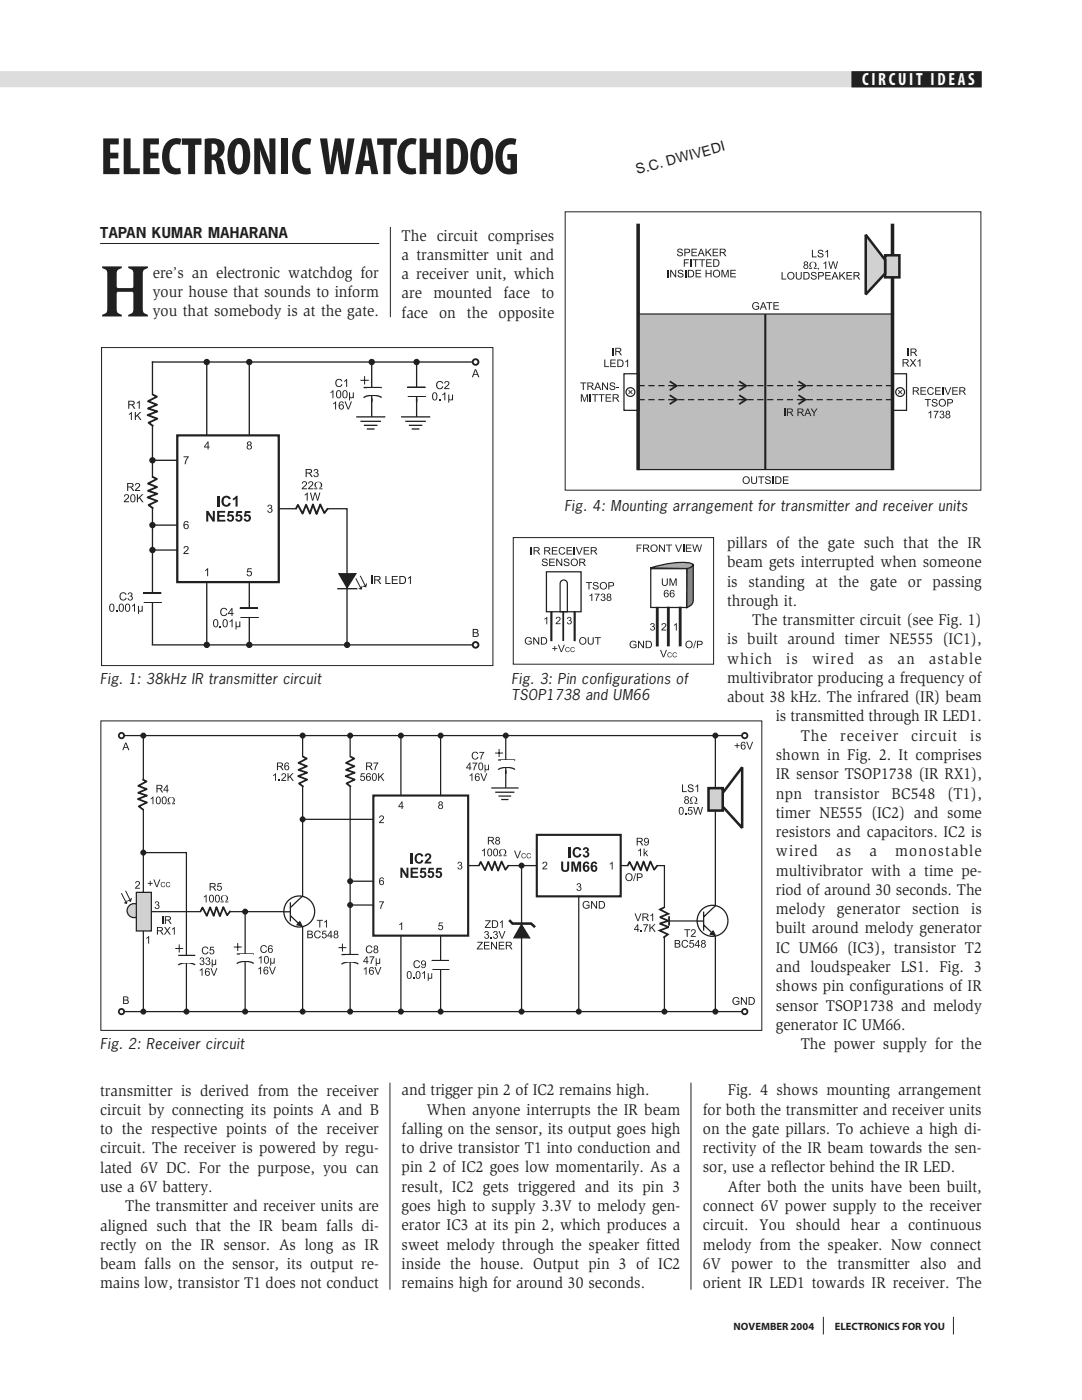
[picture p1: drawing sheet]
<svg xmlns="http://www.w3.org/2000/svg" width="216mm" height="279mm" viewBox="0 0 216 279" stroke-linecap="round" stroke-linejoin="round" font-family="sans-serif">
<defs><g id="words">
<text font-size="14.9" fill="#231f20" x="20" y="63.2">H</text>
<text font-size="10.6" fill="#231f20" x="20" y="34.8">ELECTRONIC WATCHDOG</text>
<text font-size="3.5" fill="#fff" x="172" y="17">CIRCUIT IDEAS</text>
<g font-size="3.2" fill="#231f20">
<text x="80.1" y="48">The circuit comprises</text>
<text x="80.1" y="51.9">a transmitter unit and</text>
<text x="30.5" y="55.5">ere’s an electronic watchdog for</text>
<text x="30.5" y="59.3">your house that sounds to inform</text>
<text x="80.1" y="55.7">a receiver unit, which</text>
<text x="80.1" y="59.6">are</text>
<text x="86.5" y="59.6">mounted</text>
<text x="100.5" y="59.6">face</text>
<text x="108" y="59.6">to</text>
<text x="30.5" y="63.2">you that somebody is at the gate.</text>
<text x="80.1" y="63.4">face on the opposite</text>
<text x="145.1" y="109.4">pillars of the gate such that the IR</text>
<text x="145.1" y="113.2">beam gets interrupted when someone</text>
<text x="145.1" y="117.1">is standing at the gate or passing</text>
<text x="145.1" y="120.9">through it.</text>
<text x="150.1" y="124.8">The transmitter circuit (see Fig. 1)</text>
<text x="145.1" y="128.6">is built around timer NE555 (IC1),</text>
<text x="145.1" y="132.5">which</text>
<text x="145.1" y="136.3">multivibrator producing a frequency of</text>
<text x="156.9" y="132.5">is</text>
<text x="162" y="132.5">wired</text>
<text x="173.2" y="132.5">as</text>
<text x="179.1" y="132.5">an</text>
<text x="185.3" y="132.5">astable</text>
<text x="145.1" y="140.1">about 38 kHz. The infrared (IR) beam</text>
<text x="154.8" y="144">is transmitted through IR LED1.</text>
<text x="159.8" y="147.8">The</text>
<text x="167.7" y="147.8">receiver</text>
<text x="181.8" y="147.8">circuit</text>
<text x="193.6" y="147.8">is</text>
<text x="154.8" y="151.7">shown in Fig. 2. It comprises</text>
<text x="154.8" y="155.5">IR sensor TSOP1738 (IR RX1),</text>
<text x="154.8" y="159.4">npn</text>
<text x="162.5" y="159.4">transistor</text>
<text x="177.9" y="159.4">BC548</text>
<text x="189" y="159.4">(T1),</text>
<text x="154.8" y="163.2">timer NE555 (IC2) and some</text>
<text x="154.8" y="167">resistors and capacitors. IC2 is</text>
<text x="154.8" y="170.9">wired</text>
<text x="166.8" y="170.9">as</text>
<text x="173.5" y="170.9">a</text>
<text x="178.6" y="170.9">monostable</text>
<text x="154.8" y="174.8">multivibrator with a time pe-</text>
<text x="154.8" y="178.6">riod of around 30 seconds. The</text>
<text x="154.8" y="182.5">melody</text>
<text x="167" y="182.5">generator</text>
<text x="182" y="182.5">section</text>
<text x="193.8" y="182.5">is</text>
<text x="154.8" y="186.3">built around melody generator</text>
<text x="154.8" y="190.1">IC UM66 (IC3), transistor T2</text>
<text x="154.8" y="194">and loudspeaker LS1. Fig. 3</text>
<text x="154.8" y="197.8">shows pin configurations of IR</text>
<text x="154.8" y="201.7">sensor TSOP1738 and melody</text>
<text x="154.8" y="205.5">generator IC UM66.</text>
<text x="159.8" y="209.3">The power supply for the</text>
<text x="20" y="218.6">transmitter is derived from the receiver</text>
<text x="80.1" y="218.6">and trigger pin 2 of IC2 remains high.</text>
<text x="145.2" y="218.6">Fig. 4 shows mounting arrangement</text>
<text x="20" y="222.5">circuit by connecting its points A and B</text>
<text x="20" y="226.4">to the respective points of the receiver</text>
<text x="80.1" y="226.3">falling on the sensor, its output goes high</text>
<text x="85.1" y="222.5">When anyone interrupts the IR beam</text>
<text x="140.3" y="222.5">for both the transmitter and receiver units</text>
<text x="140.3" y="226.3">on the gate pillars. To achieve a high di-</text>
<text x="20" y="230.2">circuit. The receiver is powered by regu-</text>
<text x="80.1" y="230.2">to drive transistor T1 into conduction and</text>
<text x="80.1" y="234">pin 2 of IC2 goes low momentarily. As a</text>
<text x="140.3" y="230.2">rectivity of the IR beam towards the sen-</text>
<text x="140.3" y="234">sor, use a reflector behind the IR LED.</text>
<text x="20" y="234">lated 6V DC. For the purpose, you can</text>
<text x="20" y="237.9">use a 6V battery.</text>
<text x="80.1" y="237.8">result, IC2 gets triggered and its pin 3</text>
<text x="145.2" y="237.8">After both the units have been built,</text>
<text x="20" y="245.6">aligned such that the IR beam falls di-</text>
<text x="25" y="241.7">The transmitter and receiver units are</text>
<text x="80.1" y="241.7">goes high to supply 3.3V to melody gen-</text>
<text x="80.1" y="245.5">erator IC3 at its pin 2, which produces a</text>
<text x="140.3" y="241.7">connect 6V power supply to the receiver</text>
<text x="140.3" y="245.5">circuit. You should hear a continuous</text>
<text x="20" y="249.4">rectly on the IR sensor. As long as IR</text>
<text x="80.1" y="249.4">sweet melody through the speaker fitted</text>
<text x="140.3" y="249.4">melody from the speaker. Now connect</text>
<text x="20" y="253.2">beam falls on the sensor, its output re-</text>
<text x="20" y="257.1">mains low, transistor T1 does not conduct</text>
<text x="80.1" y="253.2">inside the house. Output pin 3 of IC2</text>
<text x="80.1" y="257">remains high for around 30 seconds.</text>
<text x="140.3" y="253.2">6V power to the transmitter also and</text>
<text x="140.3" y="257">orient IR LED1 towards IR receiver. The</text>
</g>
<g font-size="2.8" fill="#231f20">
<text x="127.2" y="34.8" transform="rotate(-15 127.2 34.8)">S.C. DWIVEDI</text>
<text x="20" y="47.5">TAPAN KUMAR MAHARANA</text>
<text x="112.6" y="101.9">Fig. 4: Mounting arrangement for transmitter and receiver units</text>
<text x="20" y="136.4">Fig. 1: 38kHz IR transmitter circuit</text>
<text x="102.1" y="136.5">Fig. 3: Pin configurations of</text>
<text x="102.1" y="139.7">TSOP1738 and UM66</text>
<text x="20" y="209.3">Fig. 2: Receiver circuit</text>
</g>
<g font-size="2.1" fill="#231f20">
<text x="146.4" y="265.4">NOVEMBER 2004</text>
<text x="166.6" y="265.4">ELECTRONICS FOR YOU</text>
</g>
</g></defs>
<path d="M.2 14.4h195.5v2.9h-195.5z" fill-rule="evenodd" fill="#dcddde" stroke="#dcddde" stroke-width=".34"/>
<path d="M170.1 14.4h25.6v2.9h-25.6z" fill-rule="evenodd" fill="#231f20" stroke="#231f20" stroke-width=".34"/>
<path d="M20.1 143.9h131.9v61.7h-131.9zM164.3 262.8v3.5M190.2 262.8v3.5" fill="none" stroke="#231f20" stroke-width=".2"/>
<path d="M24.7 146.8h123.4M28.6 146.8v55M69.9 146.8v55.1M24.7 201.9h123.4" fill="none" stroke="#231f20" stroke-width=".25"/>
<g fill="#231f20" stroke="#231f20" stroke-width=".26">
<circle cx="28.6" cy="146.8" r=".47"/>
<circle cx="28.6" cy="201.9" r=".47"/>
</g>
<g fill="none" stroke="#231f20" stroke-width=".36">
<circle cx="24.2" cy="146.8" r=".54"/>
<circle cx="148.6" cy="146.8" r=".54"/>
<circle cx="24.2" cy="201.9" r=".54"/>
<circle cx="148.6" cy="201.9" r=".54"/>
</g>
<g fill="#fff">
<path d="M69.2 151.2h1.5v5.7h-1.5z"/>
<path d="M69.1 151.2h1.3v5.7h-1.3z"/>
</g>
<path d="M69.9 151l.8 .4-1.7 .9 1.7 .6-1.7 .7 1.8 .6-1.8 .7 1.8 .7-1.7 .8 .9 .6" fill="none" stroke="#231f20" stroke-width=".36"/>
<path d="M60.4 163.5h19M69.8 175.9h4.7M93.4 172.7h18.8M69.8 180.6h4.7" fill="none" stroke="#231f20" stroke-width=".25"/>
<g fill="#231f20" stroke="#231f20" stroke-width=".26">
<circle cx="69.9" cy="146.8" r=".47"/>
<circle cx="60.4" cy="163.5" r=".47"/>
<circle cx="69.9" cy="175.9" r=".47"/>
<circle cx="69.9" cy="180.6" r=".47"/>
<circle cx="69.9" cy="201.9" r=".47"/>
</g>
<g fill="#fff">
<path d="M95.7 172h5.7v1.5h-5.7z"/>
<path d="M95.7 172.3h5.7v1.3h-5.7z"/>
</g>
<path d="M101.5 172.7l-.7 .9-.7-1.7-.7 1.9-.7-1.9-.5 1.8-.8-1.7-.6 1.7-.9-1.7-.4 .8" fill="none" stroke="#231f20" stroke-width=".36"/>
<g fill="#231f20">
<path d="M97.3 167h.7a.42 .42 0 0 1 .6 .4 .42 .42 0 0 1-.5 .4l.6 .7h-.3l-.4-.6h-.2h-.3v.6h-.2zM97.5 167.2v.5h.5a.27 .27 0 0 0 .3-.2 .27 .27 0 0 0-.3-.3z" fill-rule="evenodd"/>
<path d="M99 167.1a.41 .41 0 0 1 .6 0 .41 .41 0 0 1-.1 .6 .45 .45 0 0 1 .1 .7 .45 .45 0 0 1-.7 0 .45 .45 0 0 1 .2-.7l-.2-.2zM99 167.4a.25 .25 0 0 0 .5 0 .25 .25 0 0 0-.5 0zM99 168.1a.31 .31 0 0 0 .6 0 .31 .31 0 0 0-.6 0z" fill-rule="evenodd"/>
<path d="M96.2 169.7l.5-.4v1.6h-.1v-1.2l-.4 .2z" fill-rule="evenodd"/>
<path d="M97.4 169.4a.54 .54 0 0 1 .7 .1 .54 .54 0 0 1 .1 .6 .55 .55 0 0 1-.5 .8 .55 .55 0 0 1-.5-.8zM97.5 169.6a.85 .85 0 0 0 .2 1.1 .79 .79 0 0 0 0-1.2z" fill-rule="evenodd"/>
<path d="M98.6 169.4a.54 .54 0 0 1 .7 .1 .54 .54 0 0 1 .1 .6 .55 .55 0 0 1-.5 .8 .55 .55 0 0 1-.5-.8zM98.7 169.6a.85 .85 0 0 0 .2 1.1 .79 .79 0 0 0 0-1.2z" fill-rule="evenodd"/>
<path d="M99.8 169.6a.7 .7 0 0 1 1.1 .1 .7 .7 0 0 1-.3 1l.5-.1v.3h-.6v-.3a.56 .56 0 0 0 .2-.9 .56 .56 0 0 0-.8 0 .56 .56 0 0 0 .2 .9v.3h-.6v-.3l.5 .1a.67 .67 0 0 1-.2-1.1z" fill-rule="evenodd"/>
</g>
<path d="M98 157.3h5.5M98.8 158.1h3.8M99.5 158.9h2.5M100 159.6h1.5M100.9 146.9v10.2" fill="none" stroke="#231f20" stroke-width=".25"/>
<path d="M100.1 151.8h2.4v1.3h-2.4z" fill="#fff"/>
<path d="M99.4 151.7h3.4M102.8 153.6a3.3 3.3 0 0 0-3.4 0" fill="none" stroke="#231f20" stroke-width=".26"/>
<path d="M98.8 150.3h1.6M99.6 149.5v1.6" fill="none" stroke="#231f20" stroke-width=".2"/>
<path d="M100.1 151.8h2.4v1.3h-2.4z" fill="#fff"/>
<g fill="#231f20">
<path d="M94.3 150.2l.3-.2h.4l.4 .5h-.2a.53 .53 0 0 0-.8-.2 .53 .53 0 0 0 0 .8 .46 .46 0 0 0 .5 .3 .46 .46 0 0 0 .4-.4l.2 .1a.73 .73 0 0 1-1.1 .4 .73 .73 0 0 1-.2-1.1z" fill-rule="evenodd"/>
<path d="M95.6 150.1h1l-.6 1.5h-.1v-.5l.5-.9h-.8z" fill-rule="evenodd"/>
<path d="M93.7 152.2h.2v1h.2v.1h-.2v.4h-.2v-.4h-.7zM93.7 152.5l-.5 .7h.5z" fill-rule="evenodd"/>
<path d="M94.3 152.2h.9l-.5 1.5h-.2l.1-.4 .4-.9h-.7z" fill-rule="evenodd"/>
<path d="M95.7 152.3a.54 .54 0 0 1 .6 0 .54 .54 0 0 1 .1 .7 .55 .55 0 0 1-.5 .7 .55 .55 0 0 1-.5-.7zM95.7 152.4a.85 .85 0 0 0 .2 1.2 .79 .79 0 0 0 0-1.3z" fill-rule="evenodd"/>
<path d="M96.7 152.6h.2v.7a.25 .25 0 0 0 .2 .3 .25 .25 0 0 0 .3-.3v-.7h.2v1.1h-.2v-.1l-.3 .1-.2-.1v.5h-.2z" fill-rule="evenodd"/>
<path d="M93.7 154.7l.6-.4v1.6h-.2v-1.2l-.4 .2z" fill-rule="evenodd"/>
<path d="M94.9 154.5l.5-.2 .3 .4h-.2a.3 .3 0 0 0-.3-.2 .3 .3 0 0 0-.3 .4v.2a.49 .49 0 0 1 .8 .1 .49 .49 0 0 1-.4 .7 .49 .49 0 0 1-.5-.5zM95 155.4a.33 .33 0 0 0 .6 0 .33 .33 0 0 0-.6 0z" fill-rule="evenodd"/>
<path d="M95.8 154.3h.3l.4 1.4 .5-1.4h.2l-.6 1.6h-.2z" fill-rule="evenodd"/>
</g>
<circle cx="100.9" cy="146.8" r=".47" fill="#231f20" stroke="#231f20" stroke-width=".26"/>
<g fill="#231f20">
<path d="M25 148.2h.2l.6 1.5h-.2l-.2-.4h-.6l-.2 .4h-.2zM25.1 148.4l-.3 .7h.6z" fill-rule="evenodd"/>
<path d="M24.6 198.9h.5a.39 .39 0 0 1 .5 .2 .39 .39 0 0 1-.2 .5 .43 .43 0 0 1 .3 .5 .43 .43 0 0 1-.6 .3h-.5zM24.8 199v.5h.3a.25 .25 0 0 0 .3-.3 .25 .25 0 0 0-.3-.2zM24.8 199.7v.5l.6-.1a.28 .28 0 0 0 0-.3 .28 .28 0 0 0-.3-.1z" fill-rule="evenodd"/>
</g>
<path d="M60.4 146.8v55" fill="none" stroke="#231f20" stroke-width=".25"/>
<g fill="#231f20" stroke="#231f20" stroke-width=".26">
<circle cx="60.4" cy="146.8" r=".47"/>
<circle cx="60.4" cy="201.9" r=".47"/>
</g>
<g fill="#fff">
<path d="M59.7 151.2h1.5v5.7h-1.5z"/>
<path d="M59.7 151.2h1.3v5.7h-1.3z"/>
</g>
<path d="M60.4 151l.8 .4-1.6 .9 1.6 .6-1.6 .7 1.7 .6-1.8 .7 1.8 .7-1.6 .8 .9 .6" fill="none" stroke="#231f20" stroke-width=".36"/>
<g fill="#231f20">
<path d="M55.3 152.2h.6a.42 .42 0 0 1 .6 .3 .42 .42 0 0 1-.4 .5l.5 .7h-.3l-.3-.6-.3-.1h-.2v.7h-.2zM55.5 152.3v.5h.4a.27 .27 0 0 0 .4-.2 .27 .27 0 0 0-.4-.3z" fill-rule="evenodd"/>
<path d="M56.9 152.3l.5-.1 .3 .3-.2 .1a.3 .3 0 0 0-.4-.3 .3 .3 0 0 0-.2 .4v.2a.49 .49 0 0 1 .8 .2 .49 .49 0 0 1-.4 .7 .49 .49 0 0 1-.6-.6zM56.9 153.2a.35 .35 0 0 0 .7 0 .35 .35 0 0 0-.7 0z" fill-rule="evenodd"/>
<path d="M54.5 154.7l.6-.4v1.5h-.2v-1.1l-.4 .2z" fill-rule="evenodd"/>
<path d="M56.3 154.4a.52 .52 0 0 1 .8 .3 .52 .52 0 0 1-.4 .7l-.3 .3h.7v.1h-1l.3-.4a.6 .6 0 0 0 .3-.9l-.6 .3z" fill-rule="evenodd"/>
<path d="M57.4 154.3h.2v.8l.7-.8h.3l-.6 .6 .6 .9h-.2l-.6-.7-.2 .2v.5h-.2z" fill-rule="evenodd"/>
</g>
<path d="M55.6 155.6h.3v.2h-.3z" fill="#231f20"/>
<path d="M68.8 190.6h2.5v1.3h-2.5z" fill="#fff"/>
<path d="M68.1 190.5h3.4M71.5 192.4a3.3 3.3 0 0 0-3.3 .1" fill="none" stroke="#231f20" stroke-width=".26"/>
<path d="M67.5 189.1h1.6M68.3 188.3v1.6" fill="none" stroke="#231f20" stroke-width=".2"/>
<path d="M68.8 190.6h2.5v1.3h-2.5z" fill="#fff"/>
<path d="M104.1 184.5l1.6 2.7h-3.2z" fill-rule="evenodd" fill="#231f20" stroke="#231f20" stroke-width=".26"/>
<path d="M101.6 183.6l.7 .7h3.7l.8 .7" fill="none" stroke="#231f20" stroke-width=".51"/>
<g fill="#231f20">
<path d="M96.8 183.7h1.1v.1l-.9 1.2h.9v.2h-1.2v-.2l1-1.2h-.9z" fill-rule="evenodd"/>
<path d="M98.2 183.7h.5a.76 .76 0 0 1 .7 .7 .76 .76 0 0 1-.7 .8h-.5zM98.4 183.8v1.2a.63 .63 0 0 0 .8-.6 .63 .63 0 0 0-.8-.6z" fill-rule="evenodd"/>
<path d="M99.8 184l.5-.3v1.5h-.2v-1.2l-.3 .2z" fill-rule="evenodd"/>
<path d="M96.8 185.9a.41 .41 0 0 1 .6 0 .41 .41 0 0 1-.1 .6 .48 .48 0 0 1 0 .8 .48 .48 0 0 1-.7-.4h.2a.31 .31 0 0 0 .4 .3 .31 .31 0 0 0 .2-.4 .31 .31 0 0 0-.4-.2v-.2a.26 .26 0 0 0 .3-.2 .26 .26 0 0 0-.2-.3 .26 .26 0 0 0-.3 .3h-.2z" fill-rule="evenodd"/>
<path d="M98.6 185.9a.41 .41 0 0 1 .6 0 .41 .41 0 0 1-.1 .6 .48 .48 0 0 1 0 .8 .48 .48 0 0 1-.7-.4h.2a.31 .31 0 0 0 .3 .3 .31 .31 0 0 0 .3-.4 .31 .31 0 0 0-.5-.2l.1-.2a.26 .26 0 0 0 .3-.2 .26 .26 0 0 0-.3-.3 .26 .26 0 0 0-.2 .3h-.2z" fill-rule="evenodd"/>
<path d="M99.5 185.8h.2l.5 1.4 .5-1.4h.2l-.6 1.5h-.2z" fill-rule="evenodd"/>
<path d="M95.2 187.9h1.1v.2l-.9 1.2h1v.2h-1.2v-.2l.9-1.2h-.9z" fill-rule="evenodd"/>
<path d="M96.6 187.9h1.1v.2h-.9v.5h.8v.2h-.8v.5h.9v.2h-1.1z" fill-rule="evenodd"/>
<path d="M98 187.9h.2l.8 1.2v-1.2h.2v1.6h-.2l-.8-1.2v1.2h-.2z" fill-rule="evenodd"/>
<path d="M99.5 187.9h1.1v.2h-.9v.5h.9v.2h-.9v.5h.9v.2h-1.1z" fill-rule="evenodd"/>
<path d="M100.9 187.9h.7a.42 .42 0 0 1 .5 .4 .42 .42 0 0 1-.4 .5l.6 .7h-.3l-.4-.6-.2-.1h-.3v.7h-.2zM101.1 188.1v.5h.5a.27 .27 0 0 0 .3-.2 .27 .27 0 0 0-.3-.3z" fill-rule="evenodd"/>
</g>
<path d="M97.9 187.1h.2v.2h-.2z" fill="#231f20"/>
<path d="M104.1 172.7v29.1" fill="none" stroke="#231f20" stroke-width=".25"/>
<path d="M107.1 166.6h16.8v12.3h-16.8z" fill-rule="evenodd" fill="#fff" stroke="#231f20" stroke-width=".42"/>
<path d="M113.7 169.1v2" fill="none" stroke="#231f20" stroke-width=".41"/>
<g fill="#231f20">
<path d="M114.5 169.3a.88 .88 0 0 1 1.5 .3l-.4 .1a.5 .5 0 0 0-.6-.3 .5 .5 0 0 0-.3 .7 .5 .5 0 0 0 .3 .7 .5 .5 0 0 0 .6-.4l.4 .1a.93 .93 0 0 1-1.2 .6 .93 .93 0 0 1-.5-1.3z" fill-rule="evenodd"/>
<path d="M116.5 169.2a.55 .55 0 0 1 .8 0 .55 .55 0 0 1-.1 .8 .63 .63 0 0 1 0 1.1 .63 .63 0 0 1-.9-.5l.3-.1a.31 .31 0 0 0 .4 .2 .31 .31 0 0 0 .2-.4 .31 .31 0 0 0-.4-.1v-.3a.25 .25 0 0 0 .3-.2 .25 .25 0 0 0-.2-.3 .25 .25 0 0 0-.3 .3l-.3-.1z" fill-rule="evenodd"/>
<path d="M112 171.9h.4v1.1a.43 .43 0 0 0 .4 .7 .43 .43 0 0 0 .4-.6v-1.2h.4v1.1a.82 .82 0 0 1-.8 1 .82 .82 0 0 1-.8-1z" fill-rule="evenodd"/>
<path d="M114 171.9h.6l.4 1.4 .3-1.4h.7v2.1h-.4v-1.6l-.4 1.6h-.4l-.4-1.6v1.6h-.4z" fill-rule="evenodd"/>
<path d="M116.5 172.2l.5-.3a.55 .55 0 0 1 .6 .5l-.4 .1-.1-.2h-.2l-.2 .5a.64 .64 0 0 1 .9 .6 .64 .64 0 0 1-1 .5l-.3-.6v-.7zM116.8 173a.35 .35 0 0 0-.1 .5 .35 .35 0 0 0 .5 .1v-.6z" fill-rule="evenodd"/>
<path d="M118 172.2l.6-.3a.55 .55 0 0 1 .6 .5l-.4 .1-.2-.2h-.2l-.2 .5a.64 .64 0 0 1 .9 .2 .64 .64 0 0 1-.2 .9 .64 .64 0 0 1-.9-.1l-.2-.8zM118.4 173a.35 .35 0 0 0-.1 .5 .35 .35 0 0 0 .4 .1v-.6z" fill-rule="evenodd"/>
<path d="M108.4 172.1a.52 .52 0 0 1 .8 .2 .52 .52 0 0 1-.4 .7l-.3 .3h.7v.2h-1l.2-.4a.6 .6 0 0 0 .4-1l-.6 .3z" fill-rule="evenodd"/>
<path d="M121.7 172.4l.5-.4v1.5h-.1v-1.2l-.4 .3z" fill-rule="evenodd"/>
<path d="M115.2 176.4a.41 .41 0 0 1 .6 0 .41 .41 0 0 1-.1 .6 .48 .48 0 0 1 .1 .8 .48 .48 0 0 1-.8-.4h.2a.31 .31 0 0 0 .4 .2 .31 .31 0 0 0 .2-.3 .31 .31 0 0 0-.4-.2v-.2a.26 .26 0 0 0 .4-.2 .26 .26 0 0 0-.3-.3 .26 .26 0 0 0-.3 .3h-.1z" fill-rule="evenodd"/>
</g>
<path d="M115.5 178.8v23" fill="none" stroke="#231f20" stroke-width=".25"/>
<path d="M32.3 182.9h.2v1.5h-.2z" fill="#231f20"/>
<g fill="#231f20">
<path d="M32.9 182.9h.7a.42 .42 0 0 1 .5 .3 .42 .42 0 0 1-.4 .5l.5 .7h-.2l-.4-.6-.3-.1h-.2v.7h-.2zM33.1 183v.5h.4a.27 .27 0 0 0 .4-.2 .27 .27 0 0 0-.3-.3z" fill-rule="evenodd"/>
<path d="M31.3 185h.7a.42 .42 0 0 1 .5 .4 .42 .42 0 0 1-.4 .4l.5 .7h-.2l-.4-.6h-.3h-.2v.6h-.2zM31.5 185.2v.5h.4a.27 .27 0 0 0 .4-.2 .27 .27 0 0 0-.3-.3z" fill-rule="evenodd"/>
<path d="M32.8 185h.2l.4 .6 .4-.6h.2l-.5 .7 .6 .8h-.3l-.4-.6-.5 .6h-.2l.6-.8z" fill-rule="evenodd"/>
<path d="M34.3 185.4l.6-.4v1.5h-.2v-1.2l-.4 .3z" fill-rule="evenodd"/>
</g>
<g fill="#d1d3d4" stroke="#231f20" stroke-width=".25">
<path d="M27.2 178.1h3v7.7h-3z" fill-rule="evenodd"/>
<circle cx="26.7" cy="181.7" r="1.39"/>
</g>
<g fill="#231f20">
<path d="M29.2 187.2l.6-.4v1.5h-.2v-1.2l-.4 .3z" fill-rule="evenodd"/>
<path d="M31 180a.41 .41 0 0 1 .6 0 .41 .41 0 0 1 0 .6 .48 .48 0 0 1 0 .8 .48 .48 0 0 1-.8-.4h.2a.31 .31 0 0 0 .4 .3 .31 .31 0 0 0 .2-.4 .31 .31 0 0 0-.4-.2v-.2a.26 .26 0 0 0 .4-.2 .26 .26 0 0 0-.3-.3 .26 .26 0 0 0-.2 .3h-.2z" fill-rule="evenodd"/>
<path d="M27.1 175.9a.52 .52 0 0 1 .8 .3 .52 .52 0 0 1-.4 .7l-.3 .3h.7v.2h-1l.3-.5a.6 .6 0 0 0 .4-.9l-.6 .3z" fill-rule="evenodd"/>
</g>
<path d="M30.2 181.9h28.4" fill="none" stroke="#231f20" stroke-width=".25"/>
<circle cx="59.7" cy="181.9" r="3.1" fill="#fff" stroke="#231f20" stroke-width=".26"/>
<path d="M60.4 178.8l-2.5 2.3M56.6 182h1.3M57.9 180.1v3.8M57.9 182.7l2.2 2.2" fill="none" stroke="#231f20" stroke-width=".26"/>
<path d="M59.8 184l.4 .8-.9-.2z" fill-rule="evenodd" fill="#231f20" stroke="#231f20" stroke-width=".26"/>
<g fill="#fff">
<path d="M40.2 181.1h5.6v1.5h-5.6z"/>
<path d="M40.2 181.4h5.6v1.3h-5.6z"/>
</g>
<path d="M46 181.8l-.7 .9-.7-1.7-.7 1.8-.7-1.8-.6 1.8-.7-1.7-.6 1.7-.9-1.7-.4 .8" fill="none" stroke="#231f20" stroke-width=".36"/>
<g fill="#231f20">
<path d="M41.8 176.2h.7a.42 .42 0 0 1 .5 .4 .42 .42 0 0 1-.4 .5l.6 .7h-.3l-.4-.6-.2-.1h-.3v.7h-.2zM42 176.4v.5h.5a.27 .27 0 0 0 .3-.2 .27 .27 0 0 0-.3-.3z" fill-rule="evenodd"/>
<path d="M43.5 176.2h.7v.2h-.6l-.1 .4a.5 .5 0 0 1 .7 .3 .5 .5 0 0 1-.3 .7 .5 .5 0 0 1-.6-.4l.2-.1a.32 .32 0 0 0 .5 .2 .32 .32 0 0 0 0-.5 .32 .32 0 0 0-.5 .1l-.2-.1z" fill-rule="evenodd"/>
<path d="M40.7 178.9l.5-.3v1.5h-.2v-1.2l-.3 .2z" fill-rule="evenodd"/>
<path d="M41.9 178.6a.54 .54 0 0 1 .7 .1 .54 .54 0 0 1 .1 .6 .55 .55 0 0 1-.5 .8 .55 .55 0 0 1-.5-.8zM42 178.8a.85 .85 0 0 0 .2 1.2 .79 .79 0 0 0 0-1.3z" fill-rule="evenodd"/>
<path d="M43.1 178.6a.54 .54 0 0 1 .6 .1 .54 .54 0 0 1 .2 .6 .55 .55 0 0 1-.5 .8 .55 .55 0 0 1-.5-.8zM43.2 178.8a.85 .85 0 0 0 .2 1.2 .79 .79 0 0 0 0-1.3z" fill-rule="evenodd"/>
<path d="M44.3 178.8a.7 .7 0 0 1 1.1 .1 .7 .7 0 0 1-.4 1l.5-.1v.3h-.5v-.3a.56 .56 0 0 0 .2-.9 .56 .56 0 0 0-.9 0 .56 .56 0 0 0 .3 .9v.3h-.6v-.3l.5 .1a.67 .67 0 0 1-.2-1.1z" fill-rule="evenodd"/>
</g>
<path d="M28.6 170.2h8.6v31.7" fill="none" stroke="#231f20" stroke-width=".25"/>
<path d="M36.3 190.8h2.4v1.3h-2.4z" fill="#fff"/>
<path d="M35.6 190.7h3.4M38.9 192.6a3.3 3.3 0 0 0-3.3 0" fill="none" stroke="#231f20" stroke-width=".26"/>
<path d="M35 189.3h1.5M35.8 188.5v1.6" fill="none" stroke="#231f20" stroke-width=".2"/>
<path d="M36.3 190.8h2.4v1.3h-2.4z" fill="#fff"/>
<g fill="#231f20">
<path d="M40.5 189.1l.3-.2h.4l.4 .4-.2 .1a.53 .53 0 0 0-.8-.2 .53 .53 0 0 0-.1 .8 .46 .46 0 0 0 .5 .3 .46 .46 0 0 0 .4-.4l.2 .1a.73 .73 0 0 1-1.1 .4 .73 .73 0 0 1-.1-1.1z" fill-rule="evenodd"/>
<path d="M42 188.9h.7v.2h-.6l-.1 .4a.5 .5 0 0 1 .7 .3 .5 .5 0 0 1-.3 .7 .5 .5 0 0 1-.6-.4l.2-.1a.32 .32 0 0 0 .5 .2 .32 .32 0 0 0 0-.5 .32 .32 0 0 0-.5 .1l-.2-.1z" fill-rule="evenodd"/>
<path d="M40 191.2a.41 .41 0 0 1 .6 0 .41 .41 0 0 1-.1 .6 .48 .48 0 0 1 0 .8 .48 .48 0 0 1-.7-.4h.2a.31 .31 0 0 0 .4 .3 .31 .31 0 0 0 .2-.4 .31 .31 0 0 0-.4-.2v-.2a.26 .26 0 0 0 .3-.2 .26 .26 0 0 0-.2-.3 .26 .26 0 0 0-.3 .3h-.2z" fill-rule="evenodd"/>
<path d="M41.2 191.2a.41 .41 0 0 1 .6 0 .41 .41 0 0 1-.1 .6 .48 .48 0 0 1 0 .8 .48 .48 0 0 1-.7-.4h.2a.31 .31 0 0 0 .3 .3 .31 .31 0 0 0 .3-.4 .31 .31 0 0 0-.4-.2v-.2a.26 .26 0 0 0 .3-.2 .26 .26 0 0 0-.2-.3 .26 .26 0 0 0-.3 .3h-.2z" fill-rule="evenodd"/>
<path d="M42.2 191.5h.2v.7a.25 .25 0 0 0 .3 .3 .25 .25 0 0 0 .2-.3v-.7h.2v1.1h-.1v-.1l-.3 .1-.3-.1v.5h-.2z" fill-rule="evenodd"/>
<path d="M39.9 193.6l.5-.4v1.5h-.2v-1.2l-.3 .3z" fill-rule="evenodd"/>
<path d="M41 193.4l.6-.2 .3 .4h-.2a.3 .3 0 0 0-.4-.2 .3 .3 0 0 0-.2 .3v.3a.49 .49 0 0 1 .7 .1 .49 .49 0 0 1-.3 .7 .49 .49 0 0 1-.6-.5zM41.1 194.3a.35 .35 0 0 0 .7 0 .35 .35 0 0 0-.7 0z" fill-rule="evenodd"/>
<path d="M42 193.2h.2l.5 1.4 .5-1.4h.2l-.6 1.5h-.2z" fill-rule="evenodd"/>
</g>
<path d="M48.9 181.9v20" fill="none" stroke="#231f20" stroke-width=".25"/>
<path d="M47.9 190.5h2.5v1.3h-2.5z" fill="#fff"/>
<path d="M47.2 190.4h3.4M50.6 192.3a3.3 3.3 0 0 0-3.3 0" fill="none" stroke="#231f20" stroke-width=".26"/>
<path d="M46.7 189h1.5M47.4 188.2v1.6" fill="none" stroke="#231f20" stroke-width=".2"/>
<path d="M47.9 190.5h2.5v1.3h-2.5z" fill="#fff"/>
<g fill="#231f20">
<path d="M52.1 188.8l.4-.2h.4l.4 .5h-.2a.53 .53 0 0 0-.8-.2 .53 .53 0 0 0-.1 .8 .46 .46 0 0 0 .5 .3 .46 .46 0 0 0 .4-.4l.2 .1a.73 .73 0 0 1-1.1 .4 .73 .73 0 0 1-.2-1.1z" fill-rule="evenodd"/>
<path d="M53.6 188.8l.5-.1 .3 .3h-.2a.3 .3 0 0 0-.3-.2 .3 .3 0 0 0-.3 .4v.2a.49 .49 0 0 1 .8 .1 .49 .49 0 0 1-.4 .7 .49 .49 0 0 1-.5-.5zM53.7 189.7a.33 .33 0 0 0 .6 0 .33 .33 0 0 0-.6 0z" fill-rule="evenodd"/>
<path d="M51.6 191.2l.6-.4v1.5h-.2v-1.2l-.4 .2z" fill-rule="evenodd"/>
<path d="M52.9 190.9a.54 .54 0 0 1 .6 0 .54 .54 0 0 1 .2 .7 .55 .55 0 0 1-.5 .7 .55 .55 0 0 1-.5-.7zM53 191a.85 .85 0 0 0 .2 1.2 .79 .79 0 0 0 0-1.3z" fill-rule="evenodd"/>
<path d="M53.9 191.2h.2v.7a.25 .25 0 0 0 .3 .3 .25 .25 0 0 0 .2-.3v-.7h.2v1.1h-.2v-.1l-.2 .1-.3-.1v.5h-.2z" fill-rule="evenodd"/>
<path d="M51.5 193.3l.6-.4v1.6h-.2v-1.2l-.4 .2z" fill-rule="evenodd"/>
<path d="M52.7 193.1l.6-.2 .2 .4h-.1a.3 .3 0 0 0-.4-.2 .3 .3 0 0 0-.2 .4l-.1 .2a.49 .49 0 0 1 .8 .1 .49 .49 0 0 1-.4 .7 .49 .49 0 0 1-.5-.5zM52.8 194a.33 .33 0 0 0 .6 0 .33 .33 0 0 0-.6 0z" fill-rule="evenodd"/>
<path d="M53.7 192.9h.2l.5 1.4 .5-1.4h.2l-.6 1.6h-.2z" fill-rule="evenodd"/>
<path d="M29.9 175.8h.2v.4h.4v.2h-.4v.4h-.2v-.4h-.4v-.2h.4z" fill-rule="evenodd"/>
<path d="M30.6 175.5h.2l.5 1.4 .5-1.4h.2l-.6 1.5h-.2z" fill-rule="evenodd"/>
<path d="M32.2 176.1l.5-.1 .3 .3h-.2a.33 .33 0 0 0-.5 0 .33 .33 0 0 0 0 .5 .33 .33 0 0 0 .5-.1h.2a.5 .5 0 0 1-.8 .2 .5 .5 0 0 1 0-.8z" fill-rule="evenodd"/>
<path d="M33.2 176.1l.5-.1 .3 .3h-.2a.33 .33 0 0 0-.5 0 .33 .33 0 0 0 .1 .5 .33 .33 0 0 0 .5-.1h.1a.5 .5 0 0 1-.8 .2 .5 .5 0 0 1 0-.8z" fill-rule="evenodd"/>
<path d="M63.2 183.6h1.2v.2h-.5v1.3h-.2v-1.3h-.5z" fill-rule="evenodd"/>
<path d="M64.7 184l.5-.4v1.5h-.1v-1.2l-.4 .2z" fill-rule="evenodd"/>
<path d="M61.3 185.7h.6a.39 .39 0 0 1 .5 .2 .39 .39 0 0 1-.2 .5 .43 .43 0 0 1 .2 .6 .43 .43 0 0 1-.5 .2h-.6zM61.5 185.9v.5h.3a.25 .25 0 0 0 .4-.3 .25 .25 0 0 0-.4-.2zM61.5 186.5v.6l.7-.1a.28 .28 0 0 0 0-.4 .28 .28 0 0 0-.3-.1z" fill-rule="evenodd"/>
<path d="M62.9 185.9l.3-.2h.4l.4 .4-.2 .1a.53 .53 0 0 0-.8-.2 .53 .53 0 0 0-.1 .8 .46 .46 0 0 0 .5 .3 .46 .46 0 0 0 .4-.4l.2 .1a.73 .73 0 0 1-1 .4 .73 .73 0 0 1-.2-1.1z" fill-rule="evenodd"/>
<path d="M64.4 185.7h.7v.2h-.6l-.1 .4a.5 .5 0 0 1 .8 .3 .5 .5 0 0 1-.4 .7 .5 .5 0 0 1-.6-.4l.2-.1a.32 .32 0 0 0 .5 .2 .32 .32 0 0 0 0-.5 .32 .32 0 0 0-.5 .1l-.2-.1z" fill-rule="evenodd"/>
<path d="M66 185.7h.2v1h.2v.2h-.2v.3h-.2v-.3h-.7zM66 186l-.5 .7h.5z" fill-rule="evenodd"/>
<path d="M66.7 185.8a.41 .41 0 0 1 .7 0 .41 .41 0 0 1-.1 .6 .45 .45 0 0 1 .1 .7 .45 .45 0 0 1-.7 0 .45 .45 0 0 1 .1-.7l-.2-.2zM66.8 186.1a.25 .25 0 0 0 .5 0 .25 .25 0 0 0-.5 0zM66.7 186.8a.35 .35 0 0 0 .7 0 .35 .35 0 0 0-.7 0z" fill-rule="evenodd"/>
</g>
<path d="M142.7 146.8v55.1" fill="none" stroke="#231f20" stroke-width=".25"/>
<g fill="#231f20" stroke="#231f20" stroke-width=".26">
<circle cx="142.7" cy="146.8" r=".47"/>
<circle cx="142.7" cy="201.9" r=".47"/>
</g>
<path d="M141.4 157.3h2.8v4.5h-2.8z" fill-rule="evenodd" fill="#d1d3d4" stroke="#231f20" stroke-width=".51"/>
<path d="M144.2 158.2l3.9-5.1v12.1l-3.9-4.2" fill="none" stroke="#231f20" stroke-width=".51"/>
<g fill="#231f20">
<path d="M136.1 156.6h.2v1.3h.7v.2h-.9z" fill-rule="evenodd"/>
<path d="M137.4 156.6a.6 .6 0 0 1 1 .4h-.2a.33 .33 0 0 0-.4-.3 .33 .33 0 0 0-.3 .4 .78 .78 0 0 1 .9 .7 .64 .64 0 0 1-.7 .3 .64 .64 0 0 1-.5-.5h.2a.37 .37 0 0 0 .4 .4 .37 .37 0 0 0 .3-.5h-.1a.56 .56 0 0 1-.5-.2 .56 .56 0 0 1-.2-.6z" fill-rule="evenodd"/>
<path d="M138.8 156.9l.5-.3v1.5h-.2v-1.2l-.3 .2z" fill-rule="evenodd"/>
<path d="M136.7 159a.41 .41 0 0 1 .6 0 .41 .41 0 0 1-.1 .6 .45 .45 0 0 1 .2 .7 .45 .45 0 0 1-.7 0 .45 .45 0 0 1 .1-.7l-.2-.2zM136.8 159.3a.25 .25 0 0 0 .4 0 .25 .25 0 0 0-.4 0zM136.7 160a.31 .31 0 0 0 .6 0 .31 .31 0 0 0-.6 0z" fill-rule="evenodd"/>
<path d="M135.7 161.1a.54 .54 0 0 1 .6 .1 .54 .54 0 0 1 .1 .6 .55 .55 0 0 1-.5 .8 .55 .55 0 0 1-.5-.8zM135.7 161.3a.85 .85 0 0 0 .2 1.1 .79 .79 0 0 0 0-1.2z" fill-rule="evenodd"/>
<path d="M137.4 161.1h.7v.2h-.6l-.1 .4a.5 .5 0 0 1 .8 .2 .5 .5 0 0 1-.4 .7 .5 .5 0 0 1-.6-.4h.2a.32 .32 0 0 0 .5 .1 .32 .32 0 0 0 0-.5 .32 .32 0 0 0-.5 .1h-.2z" fill-rule="evenodd"/>
<path d="M138.3 161.1h.2l.3 1.3 .4-1.3h.2l.4 1.3 .3-1.3h.2l-.4 1.5h-.2l-.4-1.4-.4 1.4h-.2z" fill-rule="evenodd"/>
<path d="M137.9 159.2a.7 .7 0 0 1 1.1 0 .7 .7 0 0 1-.3 1.1l.5-.2v.3h-.6v-.3a.56 .56 0 0 0 .3-.8 .56 .56 0 0 0-.9 0 .56 .56 0 0 0 .2 .8v.3h-.5v-.3l.4 .2a.67 .67 0 0 1-.2-1.1z" fill-rule="evenodd"/>
</g>
<path d="M136.7 162.4h.2v.2h-.2z" fill="#231f20"/>
<path d="M123.8 172.7h8.8v29.1" fill="none" stroke="#231f20" stroke-width=".25"/>
<g fill="#fff">
<path d="M125.4 172h5.7v1.5h-5.7z"/>
<path d="M125.4 172.3h5.7v1.3h-5.7z"/>
</g>
<path d="M131.2 172.7l-.7 .9-.7-1.7-.7 1.9-.7-1.9-.5 1.8-.8-1.7-.6 1.7-.9-1.7-.4 .8" fill="none" stroke="#231f20" stroke-width=".36"/>
<g fill="#231f20">
<path d="M127 167.2h.7a.42 .42 0 0 1 .6 .4 .42 .42 0 0 1-.5 .4l.6 .7h-.3l-.4-.6-.2-.1h-.3v.7h-.2zM127.2 167.4v.5h.5a.27 .27 0 0 0 .3-.2 .27 .27 0 0 0-.3-.3z" fill-rule="evenodd"/>
<path d="M128.6 167.3a.59 .59 0 0 1 .8 .1 .59 .59 0 0 1 .1 .7 .5 .5 0 0 1-.4 .6 .5 .5 0 0 1-.6-.3h.2a.35 .35 0 0 0 .5 .1 .35 .35 0 0 0 .1-.5 .48 .48 0 0 1-.7 .1 .48 .48 0 0 1 0-.8zM128.6 167.7a.35 .35 0 0 0 .7 0 .35 .35 0 0 0-.7 0z" fill-rule="evenodd"/>
<path d="M127.3 169.7l.6-.4v1.6h-.2v-1.2l-.4 .2z" fill-rule="evenodd"/>
<path d="M128.4 169.3h.2v.9l.5-.4h.2l-.4 .4 .4 .7h-.2l-.4-.6-.1 .6h-.2z" fill-rule="evenodd"/>
</g>
<path d="M80 146.8v55.1M87.9 146.8v55" fill="none" stroke="#231f20" stroke-width=".25"/>
<path d="M74.5 158.8h18.9v27.9h-18.9z" fill-rule="evenodd" fill="#fff" stroke="#231f20" stroke-width=".42"/>
<path d="M82.2 170.3v2" fill="none" stroke="#231f20" stroke-width=".41"/>
<g fill="#231f20">
<path d="M83 170.6a.88 .88 0 0 1 1.5 .3l-.4 .1a.5 .5 0 0 0-.7-.3 .5 .5 0 0 0-.3 .6 .5 .5 0 0 0 .4 .7 .5 .5 0 0 0 .6-.4l.4 .1a.93 .93 0 0 1-1.3 .6 .93 .93 0 0 1-.5-1.3z" fill-rule="evenodd"/>
<path d="M85 170.4a.7 .7 0 0 1 1 .2 .7 .7 0 0 1-.4 1l-.3 .4h.8v.3h-1.4l.2-.5a1.1 1.1 0 0 0 .7-1.1l-.3-.1-.2 .3h-.4z" fill-rule="evenodd"/>
<path d="M79.9 173.2h.4l.8 1.3v-1.3h.4v2h-.4l-.8-1.3v1.3h-.4z" fill-rule="evenodd"/>
<path d="M81.9 173.2h1.5v.3h-1.1v.5h1v.3h-1v.6h1.2v.3h-1.6z" fill-rule="evenodd"/>
<path d="M84 173.2h1v.4h-.7l-.1 .3a.68 .68 0 0 1 .9 .5 .68 .68 0 0 1-.6 .8 .68 .68 0 0 1-.8-.5l.4-.1 .1 .2a.34 .34 0 0 0 .5-.3 .34 .34 0 0 0-.6-.2h-.3z" fill-rule="evenodd"/>
<path d="M85.5 173.2h1.1v.4h-.8v.3a.68 .68 0 0 1 .8 .5 .68 .68 0 0 1-.5 .8 .68 .68 0 0 1-.8-.5l.4-.1 .1 .2a.34 .34 0 0 0 .5-.3 .34 .34 0 0 0-.6-.2h-.4z" fill-rule="evenodd"/>
<path d="M87.1 173.2h1v.4h-.7l-.1 .3a.68 .68 0 0 1 .9 .5 .68 .68 0 0 1-.5 .8 .68 .68 0 0 1-.8-.5l.4-.1 .1 .2a.34 .34 0 0 0 .4-.3 .34 .34 0 0 0-.6-.2h-.3z" fill-rule="evenodd"/>
<path d="M73 152.2h.7a.42 .42 0 0 1 .6 .3 .42 .42 0 0 1-.5 .5l.6 .7h-.3l-.4-.6-.2-.1h-.3v.7h-.2zM73.2 152.3v.5h.5a.27 .27 0 0 0 .3-.2 .27 .27 0 0 0-.3-.3z" fill-rule="evenodd"/>
<path d="M74.5 152.2h1l-.6 1.5h-.2l.1-.4 .5-.9h-.8z" fill-rule="evenodd"/>
<path d="M72 154.3h.8v.2h-.6l-.1 .4a.5 .5 0 0 1 .7 .3 .5 .5 0 0 1-.3 .6 .5 .5 0 0 1-.6-.4h.1a.32 .32 0 0 0 .5 .1 .32 .32 0 0 0 .1-.5 .32 .32 0 0 0-.5 .1h-.2z" fill-rule="evenodd"/>
<path d="M73.2 154.5l.5-.2 .3 .4h-.2a.3 .3 0 0 0-.4-.2 .3 .3 0 0 0-.2 .3v.2a.49 .49 0 0 1 .8 .2 .49 .49 0 0 1-.4 .7 .49 .49 0 0 1-.6-.5zM73.2 155.4a.35 .35 0 0 0 .7 0 .35 .35 0 0 0-.7 0z" fill-rule="evenodd"/>
<path d="M74.4 154.4a.54 .54 0 0 1 .7 .1 .54 .54 0 0 1 .1 .6 .55 .55 0 0 1-.5 .8 .55 .55 0 0 1-.5-.8zM74.5 154.6a.85 .85 0 0 0 .2 1.1 .79 .79 0 0 0 0-1.2z" fill-rule="evenodd"/>
<path d="M75.4 154.3h.3v.8l.7-.8h.3l-.7 .6 .7 .9h-.3l-.5-.7-.2 .2v.5h-.3z" fill-rule="evenodd"/>
<path d="M75.8 162.9a.52 .52 0 0 1 .8 .2 .52 .52 0 0 1-.4 .7l-.3 .3h.7v.2h-1l.3-.5a.6 .6 0 0 0 .4-.9l-.6 .3z" fill-rule="evenodd"/>
<path d="M75.8 175.3l.5-.2 .3 .4h-.2a.3 .3 0 0 0-.3-.2 .3 .3 0 0 0-.3 .3v.2a.49 .49 0 0 1 .8 .2 .49 .49 0 0 1-.4 .7 .49 .49 0 0 1-.5-.5zM75.8 176.2a.35 .35 0 0 0 .7 0 .35 .35 0 0 0-.7 0z" fill-rule="evenodd"/>
<path d="M75.7 179.9h.9l-.5 1.5h-.2v-.4l.5-.9h-.7z" fill-rule="evenodd"/>
<path d="M80.2 159.9h.1v1h.2v.2h-.2v.4h-.2v-.4h-.6zM80.1 160.2l-.4 .7h.4z" fill-rule="evenodd"/>
<path d="M87.6 160a.41 .41 0 0 1 .6 0 .41 .41 0 0 1-.1 .6 .45 .45 0 0 1 .2 .7 .45 .45 0 0 1-.7 0 .45 .45 0 0 1 .1-.7l-.2-.2zM87.7 160.3a.25 .25 0 0 0 .5 0 .25 .25 0 0 0-.5 0zM87.6 161a.31 .31 0 0 0 .6 0 .31 .31 0 0 0-.6 0z" fill-rule="evenodd"/>
<path d="M79.7 184.5l.5-.4v1.5h-.1v-1.2l-.4 .2z" fill-rule="evenodd"/>
<path d="M87.6 184.1h.8v.2h-.6l-.1 .4a.5 .5 0 0 1 .7 .2 .5 .5 0 0 1-.3 .7 .5 .5 0 0 1-.7-.4h.2a.32 .32 0 0 0 .5 .1 .32 .32 0 0 0 0-.5 .32 .32 0 0 0-.5 .1h-.1z" fill-rule="evenodd"/>
<path d="M73.2 188.9l.3-.2h.4l.4 .4-.2 .1a.53 .53 0 0 0-.8-.2 .53 .53 0 0 0 0 .8 .46 .46 0 0 0 .4 .3 .46 .46 0 0 0 .4-.4h.2a.73 .73 0 0 1-1 .4 .73 .73 0 0 1-.2-1.1z" fill-rule="evenodd"/>
<path d="M74.7 188.8a.41 .41 0 0 1 .6 0 .41 .41 0 0 1-.1 .6 .45 .45 0 0 1 .2 .7 .45 .45 0 0 1-.8 0 .45 .45 0 0 1 .2-.7l-.2-.2zM74.8 189.1a.25 .25 0 0 0 .4 0 .25 .25 0 0 0-.4 0zM74.7 189.8a.31 .31 0 0 0 .6 0 .31 .31 0 0 0-.6 0z" fill-rule="evenodd"/>
<path d="M73.2 190.8h.1v1h.2v.2h-.2v.4h-.2v-.4h-.6zM73.1 191.1l-.4 .7h.4z" fill-rule="evenodd"/>
<path d="M73.7 190.9h1l-.6 1.5h-.2l.1-.5 .5-.9h-.8z" fill-rule="evenodd"/>
<path d="M75 191.3h.2v.6a.25 .25 0 0 0 .2 .3 .25 .25 0 0 0 .3-.3v-.6h.2v1.1h-.2v-.2l-.3 .2-.2-.1v.5h-.2z" fill-rule="evenodd"/>
<path d="M72.6 193.4l.5-.4v1.5h-.1v-1.2l-.4 .2z" fill-rule="evenodd"/>
<path d="M73.8 193.2l.5-.2 .3 .4h-.2a.3 .3 0 0 0-.4-.3 .3 .3 0 0 0-.2 .4v.2a.49 .49 0 0 1 .8 .2 .49 .49 0 0 1-.4 .7 .49 .49 0 0 1-.6-.6zM73.8 194.1a.35 .35 0 0 0 .7 0 .35 .35 0 0 0-.7 0z" fill-rule="evenodd"/>
<path d="M74.7 193h.2l.5 1.3 .5-1.3h.2l-.6 1.5h-.2z" fill-rule="evenodd"/>
</g>
<path d="M86.2 191.7h3.4M86.3 193.4h3.4" fill="none" stroke="#231f20" stroke-width=".26"/>
<path d="M86.2 191.9h3.4v1.4h-3.4z" fill="#fff"/>
<g fill="#231f20">
<path d="M82.7 191.8l.3-.1h.4l.4 .4h-.2a.53 .53 0 0 0-.8-.2 .53 .53 0 0 0 0 .9 .46 .46 0 0 0 .4 .2 .46 .46 0 0 0 .4-.3h.2a.73 .73 0 0 1-1 .4 .73 .73 0 0 1-.2-1.1z" fill-rule="evenodd"/>
<path d="M84.1 191.8a.59 .59 0 0 1 .8 0 .59 .59 0 0 1 .1 .8 .5 .5 0 0 1-.4 .6 .5 .5 0 0 1-.6-.4h.2a.35 .35 0 0 0 .5 .2 .35 .35 0 0 0 .1-.5 .48 .48 0 0 1-.7 0 .48 .48 0 0 1 0-.7zM84.1 192.1a.35 .35 0 0 0 .7 0 .35 .35 0 0 0-.7 0z" fill-rule="evenodd"/>
<path d="M81.4 193.9a.54 .54 0 0 1 .6 .1 .54 .54 0 0 1 .1 .6 .55 .55 0 0 1-.4 .8 .55 .55 0 0 1-.5-.8zM81.4 194.1a.85 .85 0 0 0 .3 1.1 .79 .79 0 0 0 0-1.2z" fill-rule="evenodd"/>
<path d="M83.1 193.9a.54 .54 0 0 1 .7 .1 .54 .54 0 0 1 .1 .6 .55 .55 0 0 1-.5 .8 .55 .55 0 0 1-.5-.8zM83.2 194.1a.85 .85 0 0 0 .2 1.1 .79 .79 0 0 0 0-1.2z" fill-rule="evenodd"/>
<path d="M84.2 194.2l.6-.4v1.5h-.2v-1.2l-.4 .3z" fill-rule="evenodd"/>
<path d="M85.4 194.2h.1v.7a.25 .25 0 0 0 .3 .3 .25 .25 0 0 0 .3-.3v-.7h.1v1.1h-.1v-.1l-.3 .2-.3-.2v.6h-.1z" fill-rule="evenodd"/>
</g>
<path d="M82.4 195.1h.3v.2h-.3z" fill="#231f20"/>
<g fill="#231f20" stroke="#231f20" stroke-width=".26">
<circle cx="87.9" cy="146.8" r=".47"/>
<circle cx="80" cy="146.8" r=".47"/>
<circle cx="80" cy="201.9" r=".47"/>
<circle cx="87.9" cy="201.9" r=".47"/>
</g>
<path d="M91.4 172.1a.41 .41 0 0 1 .7 0 .41 .41 0 0 1-.1 .6 .48 .48 0 0 1 0 .8 .48 .48 0 0 1-.7-.4h.2a.31 .31 0 0 0 .3 .3 .31 .31 0 0 0 .3-.4 .31 .31 0 0 0-.5-.2l.1-.2a.26 .26 0 0 0 .3-.2 .26 .26 0 0 0-.3-.3 .26 .26 0 0 0-.2 .3h-.2z" fill-rule="evenodd" fill="#231f20"/>
<circle cx="132.6" cy="201.9" r=".47" fill="#231f20" stroke="#231f20" stroke-width=".26"/>
<path d="M133.5 183.8h7.6" fill="none" stroke="#231f20" stroke-width=".25"/>
<path d="M133.5 182.9v1.8" fill="none" stroke="#231f20" stroke-width=".36"/>
<circle cx="142.2" cy="183.8" r="3.1" fill="#fff" stroke="#231f20" stroke-width=".26"/>
<path d="M139.1 183.8h1.3M140.4 181.9v3.8M140.4 184.6l2.2 2.1M142.8 180.7l-2.4 2.3" fill="none" stroke="#231f20" stroke-width=".26"/>
<path d="M142.3 185.8l.4 .9-1-.3z" fill-rule="evenodd" fill="#231f20" stroke="#231f20" stroke-width=".26"/>
<path d="M132 181.3h1.3v5.7h-1.3z" fill="#fff"/>
<path d="M132.5 181.1l-.8 .4 1.7 .9-1.7 .6 1.7 .8-1.8 .5 1.8 .7-1.8 .7 1.7 .8-.9 .6" fill="none" stroke="#231f20" stroke-width=".36"/>
<g fill="#231f20">
<path d="M126.6 182.3h.2l.5 1.4 .5-1.4h.2l-.6 1.5h-.2z" fill-rule="evenodd"/>
<path d="M128.2 182.3h.7a.42 .42 0 0 1 .5 .3 .42 .42 0 0 1-.4 .5l.5 .7h-.2l-.4-.6-.3-.1h-.2v.7h-.2zM128.4 182.5v.5h.4a.27 .27 0 0 0 .4-.3 .27 .27 0 0 0-.3-.2z" fill-rule="evenodd"/>
<path d="M129.8 182.7l.5-.4v1.5h-.2v-1.2l-.3 .3z" fill-rule="evenodd"/>
<path d="M127.2 184.4h.2v1h.2v.2h-.2v.4h-.2v-.4h-.7zM127.2 184.7l-.5 .7h.5z" fill-rule="evenodd"/>
<path d="M128.4 184.5h.9l-.5 1.5h-.2v-.5l.5-.9h-.7z" fill-rule="evenodd"/>
<path d="M129.6 184.4h.2v.8l.7-.8h.3l-.6 .7 .6 .9h-.2l-.6-.8-.2 .2v.6h-.2z" fill-rule="evenodd"/>
<path d="M136.5 185.4h1.2v.2h-.5v1.4h-.2v-1.4h-.5z" fill-rule="evenodd"/>
<path d="M138 185.6a.52 .52 0 0 1 .8 .2 .52 .52 0 0 1-.4 .7l-.3 .3h.7v.2h-1l.3-.5a.6 .6 0 0 0 .4-.9l-.6 .3z" fill-rule="evenodd"/>
<path d="M134.6 187.6h.6a.39 .39 0 0 1 .5 .2 .39 .39 0 0 1-.2 .5 .43 .43 0 0 1 .2 .5 .43 .43 0 0 1-.5 .3h-.6zM134.8 187.8v.4h.4a.25 .25 0 0 0 .3-.2 .25 .25 0 0 0-.4-.2zM134.8 188.4v.5h.7a.28 .28 0 0 0 0-.4 .28 .28 0 0 0-.3-.1z" fill-rule="evenodd"/>
<path d="M136.2 187.8l.3-.2h.4l.4 .4-.2 .1a.53 .53 0 0 0-.8-.2 .53 .53 0 0 0 0 .8 .46 .46 0 0 0 .4 .3 .46 .46 0 0 0 .4-.4h.2a.73 .73 0 0 1-1 .4 .73 .73 0 0 1-.2-1.1z" fill-rule="evenodd"/>
<path d="M137.7 187.6h.7v.2h-.6l-.1 .4a.5 .5 0 0 1 .8 .2 .5 .5 0 0 1-.4 .7 .5 .5 0 0 1-.6-.4h.2a.32 .32 0 0 0 .5 .1 .32 .32 0 0 0 0-.5 .32 .32 0 0 0-.5 .1h-.2z" fill-rule="evenodd"/>
<path d="M139.3 187.6h.2v1h.2v.2h-.2v.3h-.2v-.3h-.7zM139.3 187.9l-.5 .7h.5z" fill-rule="evenodd"/>
<path d="M140 187.7a.41 .41 0 0 1 .7 0 .41 .41 0 0 1-.1 .6 .45 .45 0 0 1 .1 .7 .45 .45 0 0 1-.7 0 .45 .45 0 0 1 .1-.7l-.2-.2zM140.1 188a.25 .25 0 0 0 .5 0 .25 .25 0 0 0-.5 0zM140 188.7a.35 .35 0 0 0 .7 0 .35 .35 0 0 0-.7 0z" fill-rule="evenodd"/>
<path d="M147 148.3h.2v.4h.4v.2h-.4v.4h-.2v-.4h-.4v-.2h.4z" fill-rule="evenodd"/>
<path d="M147.9 148.2l.6-.1 .3 .3h-.2a.3 .3 0 0 0-.4-.2 .3 .3 0 0 0-.2 .4v.2a.49 .49 0 0 1 .7 .1 .49 .49 0 0 1-.3 .7 .49 .49 0 0 1-.6-.5zM148 149.1a.35 .35 0 0 0 .7 0 .35 .35 0 0 0-.7 0z" fill-rule="evenodd"/>
<path d="M148.9 148h.2l.5 1.4 .5-1.4h.2l-.6 1.6h-.2z" fill-rule="evenodd"/>
<path d="M146.3 199.2a.7 .7 0 0 1 1.2 .2l-.2 .1a.58 .58 0 0 0-.9-.2 .58 .58 0 0 0 .1 .9 .48 .48 0 0 0 .5 .2 .48 .48 0 0 0 .3-.5h-.4v-.1h.6v.5a.82 .82 0 0 1-1.1 .1 .82 .82 0 0 1-.1-1.2z" fill-rule="evenodd"/>
<path d="M147.8 199h.2l.8 1.2v-1.2h.2v1.5h-.2l-.8-1.2v1.2h-.2z" fill-rule="evenodd"/>
<path d="M149.4 199h.5a.76 .76 0 0 1 .7 .8 .76 .76 0 0 1-.7 .7h-.5zM149.6 199.2v1.1a.63 .63 0 0 0 .8-.5 .63 .63 0 0 0-.8-.6z" fill-rule="evenodd"/>
</g>
<path d="M127.9 185.8h.2v.2h-.2z" fill="#231f20"/>
<g fill="#231f20" stroke="#231f20" stroke-width=".26">
<circle cx="104.1" cy="201.9" r=".47"/>
<circle cx="104.1" cy="172.8" r=".47"/>
<circle cx="115.5" cy="201.9" r=".47"/>
<circle cx="48.9" cy="201.9" r=".47"/>
<circle cx="48.9" cy="181.9" r=".47"/>
<circle cx="37.2" cy="201.9" r=".47"/>
<circle cx="28.6" cy="170.2" r=".47"/>
</g>
<g fill="#fff">
<path d="M27.8 155.7h1.4v5.8h-1.4z"/>
<path d="M27.7 155.8h1.3v5.6h-1.3z"/>
</g>
<path d="M28.4 155.6l.8 .4-1.6 .8 1.7 .7-1.7 .7 1.7 .6-1.8 .7 1.8 .7-1.6 .7 .9 .7" fill="none" stroke="#231f20" stroke-width=".36"/>
<g fill="#231f20">
<path d="M31.2 156.6h.7a.42 .42 0 0 1 .5 .4 .42 .42 0 0 1-.4 .5l.6 .7h-.3l-.4-.6-.2-.1h-.3v.7h-.2zM31.4 156.8v.5h.4a.27 .27 0 0 0 .4-.2 .27 .27 0 0 0-.3-.3z" fill-rule="evenodd"/>
<path d="M33.3 156.6h.2v1h.2v.2h-.2v.4h-.2v-.4h-.7zM33.3 156.9l-.5 .7h.5z" fill-rule="evenodd"/>
<path d="M30.1 159.3l.5-.3v1.5h-.2v-1.2l-.3 .2z" fill-rule="evenodd"/>
<path d="M31.3 159.1a.54 .54 0 0 1 .6 0 .54 .54 0 0 1 .2 .6 .55 .55 0 0 1-.5 .8 .55 .55 0 0 1-.5-.8zM31.4 159.2a.85 .85 0 0 0 .2 1.2 .79 .79 0 0 0 0-1.3z" fill-rule="evenodd"/>
<path d="M32.5 159.1a.54 .54 0 0 1 .6 0 .54 .54 0 0 1 .2 .6 .55 .55 0 0 1-.5 .8 .55 .55 0 0 1-.5-.8zM32.6 159.2a.85 .85 0 0 0 .2 1.2 .79 .79 0 0 0 0-1.3z" fill-rule="evenodd"/>
<path d="M33.6 159.2a.7 .7 0 0 1 1.1 .1 .7 .7 0 0 1-.3 1l.5-.1v.3h-.6l.1-.3a.56 .56 0 0 0 .2-.9 .56 .56 0 0 0-.9 0 .56 .56 0 0 0 .3 .9v.3h-.6v-.3l.5 .1a.67 .67 0 0 1-.3-1.1z" fill-rule="evenodd"/>
</g>
<path d="M24.2 178.2l1 2M25.1 177.8l1 2M25.4 179.7l-.1 .6-.5-.1M26.2 179.2l-.1 .6-.5-.1" fill="none" stroke="#231f20" stroke-width=".2"/>
<g fill="#231f20">
<path d="M102.6 169.8h.2l.5 1.3 .5-1.3h.2l-.6 1.5h-.2z" fill-rule="evenodd"/>
<path d="M104.2 170.4l.5-.1 .2 .3h-.1a.33 .33 0 0 0-.5-.1 .33 .33 0 0 0 0 .5 .33 .33 0 0 0 .5-.1l.1 .1a.5 .5 0 0 1-.7 .2 .5 .5 0 0 1 0-.8z" fill-rule="evenodd"/>
<path d="M105.2 170.4l.5-.1 .2 .3h-.1a.33 .33 0 0 0-.5-.1 .33 .33 0 0 0 0 .5 .33 .33 0 0 0 .5-.1l.2 .1a.5 .5 0 0 1-.8 .2 .5 .5 0 0 1 0-.8z" fill-rule="evenodd"/>
<path d="M116.5 180a.7 .7 0 0 1 1.1 .2l-.2 .1a.58 .58 0 0 0-.8-.2 .58 .58 0 0 0 0 .9 .48 .48 0 0 0 .5 .2 .48 .48 0 0 0 .4-.5h-.5v-.1h.6v.5a.82 .82 0 0 1-1.1 .1 .82 .82 0 0 1 0-1.2z" fill-rule="evenodd"/>
<path d="M117.9 179.8h.2l.8 1.2v-1.2h.2v1.5h-.2l-.8-1.2v1.2h-.2z" fill-rule="evenodd"/>
<path d="M119.5 179.8h.5a.76 .76 0 0 1 .7 .8 .76 .76 0 0 1-.7 .7h-.5zM119.7 180v1.2a.63 .63 0 0 0 .8-.6 .63 .63 0 0 0-.8-.6z" fill-rule="evenodd"/>
<path d="M124.8 175.1a.77 .77 0 0 1 1.5 0 .77 .77 0 0 1-1.5 0zM125.1 174.6a.6 .6 0 0 0-.1 .9 .6 .6 0 0 0 .9 0 .6 .6 0 0 0 0-.9l-.4-.2z" fill-rule="evenodd"/>
<path d="M126.8 174.3h.1l-.4 1.5h-.2z" fill-rule="evenodd"/>
<path d="M127.1 174.3h.5a.47 .47 0 0 1 .6 .4 .47 .47 0 0 1-.5 .5h-.4v.6h-.2zM127.3 174.5v.5h.5a.28 .28 0 0 0 .2-.3 .28 .28 0 0 0-.3-.2z" fill-rule="evenodd"/>
</g>
<path d="M129.8 113.3a14.9 14.9 0 0 1 8.3-.8l.2 .2v.3l-.8 .5z" fill-rule="evenodd" fill="#a7a9ac" stroke="#231f20" stroke-width=".25"/>
<path d="M129.9 113.5h7.2v7.7h-7.2z" fill-rule="evenodd" fill="#fff" stroke="#231f20" stroke-width=".25"/>
<path d="M137.1 113.5a1.33 1.33 0 0 0 1.2-.9v7.3a1.57 1.57 0 0 1-1.3 1.4z" fill-rule="evenodd" fill="#808285" stroke="#231f20" stroke-width=".25"/>
<g fill="#231f20" stroke="#231f20" stroke-width=".2">
<path d="M131 121.2h.3v7.7h-.3z" fill-rule="evenodd"/>
<path d="M133.2 121.2h.3v7.7h-.3z" fill-rule="evenodd"/>
<path d="M135.5 121.2h.4v7.7h-.4z" fill-rule="evenodd"/>
</g>
<g fill="#231f20">
<path d="M129.9 124.4a.4 .4 0 0 1 .6 0 .4 .4 0 0 1-.1 .6 .47 .47 0 0 1 0 .8 .47 .47 0 0 1-.7-.4h.2a.3 .3 0 0 0 .4 .3 .3 .3 0 0 0 .2-.4 .3 .3 0 0 0-.4-.2v-.1a.26 .26 0 0 0 .3-.2 .26 .26 0 0 0-.2-.3 .26 .26 0 0 0-.3 .3l-.2-.1z" fill-rule="evenodd"/>
<path d="M132.1 124.5a.51 .51 0 0 1 .8 .2 .51 .51 0 0 1-.4 .7l-.3 .2h.8v.2h-1l.2-.4a.57 .57 0 0 0 .4-.9l-.6 .3z" fill-rule="evenodd"/>
<path d="M134.5 124.7l.5-.4v1.5h-.1v-1.1l-.4 .2z" fill-rule="evenodd"/>
<path d="M132.1 115.4h.2v.9a.4 .4 0 0 0 .4 .5 .4 .4 0 0 0 .4-.5v-.9h.2v.9a.6 .6 0 0 1-.6 .6 .6 .6 0 0 1-.6-.6z" fill-rule="evenodd"/>
<path d="M133.6 115.4h.3l.4 1.3 .5-1.3h.2v1.5h-.2v-1.2l-.4 1.2h-.2l-.4-1.2v1.2h-.2z" fill-rule="evenodd"/>
<path d="M132.6 117.9l.5-.2 .3 .4h-.2a.35 .35 0 0 0-.5-.2 .35 .35 0 0 0-.1 .5 .49 .49 0 0 1 .8 .2 .49 .49 0 0 1-.4 .7 .49 .49 0 0 1-.5-.6zM132.7 118.7a.32 .32 0 0 0 .6 0 .32 .32 0 0 0-.6 0z" fill-rule="evenodd"/>
<path d="M133.8 117.9l.5-.2 .3 .4h-.2a.35 .35 0 0 0-.5-.2 .35 .35 0 0 0-.1 .5 .49 .49 0 0 1 .8 .2 .49 .49 0 0 1-.4 .7 .49 .49 0 0 1-.6-.6zM133.8 118.7a.35 .35 0 0 0 .7 0 .35 .35 0 0 0-.7 0z" fill-rule="evenodd"/>
<path d="M125.8 128.1a.71 .71 0 0 1 1.2 .2h-.2a.6 .6 0 0 0-.9 0 .6 .6 0 0 0 0 .8 .6 .6 0 0 0 .9-.1v-.2h-.4v-.2h.6v.5a.81 .81 0 0 1-1.1 .1 .81 .81 0 0 1-.1-1.1z" fill-rule="evenodd"/>
<path d="M127.3 127.9h.2l.8 1.1v-1.1h.2v1.5h-.2l-.8-1.2v1.2h-.2z" fill-rule="evenodd"/>
<path d="M128.8 127.9h.6a.73 .73 0 0 1 .7 .7 .73 .73 0 0 1-.7 .8h-.6zM129 128.1v1.1a.61 .61 0 0 0 .9-.6 .61 .61 0 0 0-.9-.5z" fill-rule="evenodd"/>
<path d="M131.7 129.7h.2l.5 1.3 .5-1.3h.2l-.6 1.5h-.2z" fill-rule="evenodd"/>
<path d="M133.3 130.3l.5-.1 .2 .3h-.1a.33 .33 0 0 0-.5-.1 .33 .33 0 0 0 0 .5 .33 .33 0 0 0 .5-.1l.2 .1a.49 .49 0 0 1-.8 .2 .49 .49 0 0 1 0-.8z" fill-rule="evenodd"/>
<path d="M134.3 130.3l.5-.1 .3 .3h-.2a.33 .33 0 0 0-.5-.1 .33 .33 0 0 0 .1 .5 .33 .33 0 0 0 .4-.1l.2 .1a.49 .49 0 0 1-.8 .2 .49 .49 0 0 1 0-.8z" fill-rule="evenodd"/>
<path d="M136.8 128.6a.75 .75 0 0 1 1.5 0 .75 .75 0 0 1-1.5 0zM137 128.6a.56 .56 0 0 0 1.1 0 .56 .56 0 0 0-1.1 0z" fill-rule="evenodd"/>
<path d="M138.7 127.9h.2l-.4 1.5h-.2z" fill-rule="evenodd"/>
<path d="M139.1 127.9h.5a.45 .45 0 0 1 .6 .4 .45 .45 0 0 1-.6 .5h-.3v.6h-.2zM139.3 128.1v.5h.5a.27 .27 0 0 0 .2-.4 .27 .27 0 0 0-.4-.1z" fill-rule="evenodd"/>
<path d="M127 108.7h1.1v.2h-.9v.4h.7v.2h-.7v.6h-.2z" fill-rule="evenodd"/>
<path d="M128.3 108.7h.7a.41 .41 0 0 1 .5 .3 .41 .41 0 0 1-.4 .5l.6 .6h-.3l-.4-.5-.3-.1h-.2v.6h-.2zM128.5 108.8v.5h.4a.26 .26 0 0 0 .4-.2 .26 .26 0 0 0-.3-.3z" fill-rule="evenodd"/>
<path d="M129.8 109.4a.75 .75 0 0 1 1.5 0 .75 .75 0 0 1-1.5 0zM130 109.4a.56 .56 0 0 0 1.1 0 .56 .56 0 0 0-1.1 0z" fill-rule="evenodd"/>
<path d="M131.5 108.7h.2l.8 1.1v-1.1h.2v1.4h-.2l-.8-1.1v1.1h-.2z" fill-rule="evenodd"/>
<path d="M132.9 108.7h1.2v.2h-.5v1.2h-.2v-1.2h-.5z" fill-rule="evenodd"/>
<path d="M134.7 108.7h.2l.5 1.3 .5-1.3h.2l-.6 1.4h-.2z" fill-rule="evenodd"/>
<path d="M136.9 108.7h1.1v.2h-.9v.4h.8v.2h-.8v.5h.9v.1h-1.1z" fill-rule="evenodd"/>
<path d="M138.1 108.7h.2l.3 1.2 .4-1.2h.2l.4 1.2 .3-1.2h.2l-.4 1.4h-.2l-.4-1.2-.4 1.2h-.2z" fill-rule="evenodd"/>
<path d="M108.6 123.5l.6-.4v1.5h-.2v-1.2l-.4 .3z" fill-rule="evenodd"/>
<path d="M111 123.2a.51 .51 0 0 1 .8 .2 .51 .51 0 0 1-.4 .7l-.3 .3h.8v.2h-1l.2-.5a.57 .57 0 0 0 .4-.8l-.6 .2z" fill-rule="evenodd"/>
<path d="M113.3 123.2a.4 .4 0 0 1 .6 0 .4 .4 0 0 1-.1 .6 .47 .47 0 0 1 0 .8 .47 .47 0 0 1-.7-.4h.2a.3 .3 0 0 0 .4 .3 .3 .3 0 0 0 .2-.4 .3 .3 0 0 0-.4-.2v-.2a.26 .26 0 0 0 .3-.2 .26 .26 0 0 0-.2-.3 .26 .26 0 0 0-.3 .3h-.2z" fill-rule="evenodd"/>
</g>
<path d="M136.3 108.7h.2v1.4h-.2z" fill="#231f20"/>
<path d="M112.4 121.1v6.8" fill="none" stroke="#231f20" stroke-width=".35"/>
<path d="M109 114.1h6.9v8h-6.9z" fill-rule="evenodd" fill="#fff" stroke="#231f20" stroke-width=".25"/>
<g fill="#231f20" stroke="#231f20" stroke-width=".2">
<path d="M109.9 122.1h.2v5.8h-.2z" fill-rule="evenodd"/>
<path d="M114.6 122.1h.2v5.8h-.3z" fill-rule="evenodd"/>
</g>
<g fill="#231f20">
<path d="M105.9 109.2h.2v1.5h-.2z"/>
<path d="M114.5 109.2h.2v1.5h-.2z"/>
</g>
<g fill="#231f20">
<path d="M106.5 109.2h.6a.41 .41 0 0 1 .6 .3 .41 .41 0 0 1-.4 .5l.5 .7h-.2l-.4-.6-.3-.1h-.2v.7h-.2zM106.7 109.4v.4h.4a.26 .26 0 0 0 .4-.2 .26 .26 0 0 0-.4-.2z" fill-rule="evenodd"/>
<path d="M108.6 109.2h.7a.41 .41 0 0 1 .5 .3 .41 .41 0 0 1-.4 .5l.5 .7h-.2l-.4-.6-.3-.1h-.2v.7h-.2zM108.8 109.4v.4h.4a.26 .26 0 0 0 .4-.2 .26 .26 0 0 0-.3-.2z" fill-rule="evenodd"/>
<path d="M110.1 109.2h1.1v.2h-.9v.4h.9v.2h-.9v.5h.9v.2h-1.1z" fill-rule="evenodd"/>
<path d="M111.7 109.4l.7-.2 .4 .4h-.2a.53 .53 0 0 0-.8-.1 .53 .53 0 0 0-.1 .7 .46 .46 0 0 0 .5 .3 .46 .46 0 0 0 .4-.3h.2a.73 .73 0 0 1-1.1 .3 .73 .73 0 0 1 0-1.1z" fill-rule="evenodd"/>
<path d="M113.1 109.2h1v.2h-.8v.4h.8v.2h-.8v.5h.9v.2h-1.1z" fill-rule="evenodd"/>
<path d="M114.9 109.2h.2l.5 1.3 .5-1.3h.2l-.6 1.5h-.2z" fill-rule="evenodd"/>
<path d="M116.5 109.2h1.1v.2h-.9v.4h.8v.2h-.8v.5h.9v.2h-1.1z" fill-rule="evenodd"/>
<path d="M117.9 109.2h.6a.41 .41 0 0 1 .6 .3 .41 .41 0 0 1-.4 .5l.5 .7h-.2l-.4-.6-.3-.1h-.2v.7h-.2zM118.1 109.4v.4h.4a.26 .26 0 0 0 .4-.2 .26 .26 0 0 0-.3-.2z" fill-rule="evenodd"/>
<path d="M108.3 111.6a.61 .61 0 0 1 1 .3h-.2a.33 .33 0 0 0-.4-.3 .33 .33 0 0 0-.3 .4 .77 .77 0 0 1 .9 .7 .64 .64 0 0 1-.7 .3 .64 .64 0 0 1-.5-.5h.2a.37 .37 0 0 0 .4 .4 .37 .37 0 0 0 .3-.5h-.1a.55 .55 0 0 1-.5-.2 .55 .55 0 0 1-.2-.5z" fill-rule="evenodd"/>
<path d="M109.6 111.5h1.1v.2h-.9v.4h.8v.2h-.8v.5h.9v.2h-1.1z" fill-rule="evenodd"/>
<path d="M111 111.5h.2l.8 1.1v-1.1h.2v1.5h-.2l-.8-1.2v1.2h-.2z" fill-rule="evenodd"/>
<path d="M112.7 111.6a.61 .61 0 0 1 .9 .3h-.2a.33 .33 0 0 0-.3-.3 .33 .33 0 0 0-.3 .4 .77 .77 0 0 1 .8 .7 .64 .64 0 0 1-.6 .3 .64 .64 0 0 1-.5-.5h.1a.37 .37 0 0 0 .5 .4 .37 .37 0 0 0 .3-.5h-.1a.55 .55 0 0 1-.6-.2 .55 .55 0 0 1-.1-.5z" fill-rule="evenodd"/>
<path d="M113.9 112.2a.75 .75 0 0 1 1.5 0 .75 .75 0 0 1-1.5 0zM114.1 112.2a.56 .56 0 0 0 1.1 0 .56 .56 0 0 0-1.1 0z" fill-rule="evenodd"/>
<path d="M115.6 111.5h.7a.41 .41 0 0 1 .5 .3 .41 .41 0 0 1-.4 .5l.5 .7h-.2l-.4-.6-.3-.1h-.2v.7h-.2zM115.8 111.7v.4h.4a.26 .26 0 0 0 .4-.2 .26 .26 0 0 0-.3-.2z" fill-rule="evenodd"/>
</g>
<path d="M112 116a.72 .72 0 0 1 .8-.2 .72 .72 0 0 1 .4 .7v5.6h-1.4v-5.6z" fill="none" stroke="#231f20" stroke-width=".24"/>
<g fill="#231f20">
<path d="M104.9 127.3a.71 .71 0 0 1 1.2 .3h-.2a.59 .59 0 0 0-.8-.1 .59 .59 0 0 0-.1 .9 .59 .59 0 0 0 .8 0l.1-.3h-.4v-.2h.6v.5a.81 .81 0 0 1-1.1 .1 .81 .81 0 0 1-.1-1.2z" fill-rule="evenodd"/>
<path d="M106.4 127.2h.2l.8 1.1v-1.1h.2v1.4h-.2l-.8-1.1v1.1h-.2z" fill-rule="evenodd"/>
<path d="M107.9 127.2h.6a.73 .73 0 0 1 .7 .7 .73 .73 0 0 1-.7 .7h-.6zM108.1 127.3v1.2a.61 .61 0 0 0 .9-.6 .61 .61 0 0 0-.9-.6z" fill-rule="evenodd"/>
<path d="M115.6 127.9a.75 .75 0 0 1 1.5 0 .75 .75 0 0 1-1.5 0zM115.8 127.9a.56 .56 0 0 0 1.1 0 .56 .56 0 0 0-1.1 0z" fill-rule="evenodd"/>
<path d="M117.3 127.2h.2v.8a.4 .4 0 0 0 .4 .5 .4 .4 0 0 0 .4-.5v-.8h.2v.8a.6 .6 0 0 1-.6 .7 .6 .6 0 0 1-.6-.7z" fill-rule="evenodd"/>
<path d="M118.7 127.2h1.2v.1h-.5v1.3h-.2v-1.3h-.5z" fill-rule="evenodd"/>
<path d="M110.2 129.3h.4v-.4h.2v.4h.4v.2h-.4v.4h-.2v-.4h-.4z" fill-rule="evenodd"/>
<path d="M111.3 128.7h.2l.5 1.3 .5-1.3h.2l-.6 1.4h-.2z" fill-rule="evenodd"/>
<path d="M112.9 129.3l.5-.1 .3 .2h-.2a.33 .33 0 0 0-.5 0 .33 .33 0 0 0 .1 .5 .33 .33 0 0 0 .5-.1h.1a.49 .49 0 0 1-.8 .2 .49 .49 0 0 1 0-.7z" fill-rule="evenodd"/>
<path d="M113.9 129.3l.5-.1 .3 .2h-.1a.33 .33 0 0 0-.5 0 .33 .33 0 0 0 0 .5 .33 .33 0 0 0 .5-.1h.1a.49 .49 0 0 1-.7 .2 .49 .49 0 0 1-.1-.7z" fill-rule="evenodd"/>
<path d="M116.9 116.2h1.2v.1h-.5v1.3h-.2v-1.3h-.5z" fill-rule="evenodd"/>
<path d="M118.5 116.3a.61 .61 0 0 1 .9 .3h-.2a.33 .33 0 0 0-.3-.3 .33 .33 0 0 0-.3 .4 .77 .77 0 0 1 .8 .6 .64 .64 0 0 1-.6 .4 .64 .64 0 0 1-.5-.5l.1-.1a.37 .37 0 0 0 .5 .4 .37 .37 0 0 0 .3-.4l-.1-.1a.55 .55 0 0 1-.6-.1 .55 .55 0 0 1-.1-.6z" fill-rule="evenodd"/>
<path d="M119.7 116.9a.75 .75 0 0 1 1.5 0 .75 .75 0 0 1-1.5 0zM119.9 116.9a.56 .56 0 0 0 1.1 0 .56 .56 0 0 0-1.1 0z" fill-rule="evenodd"/>
<path d="M121.4 116.2h.6a.45 .45 0 0 1 .5 .4 .45 .45 0 0 1-.5 .4h-.4v.6h-.2zM121.6 116.3v.6h.5a.27 .27 0 0 0 .2-.4 .27 .27 0 0 0-.3-.2z" fill-rule="evenodd"/>
<path d="M117.6 118.8l.6-.3v1.4h-.2v-1.1l-.4 .2z" fill-rule="evenodd"/>
<path d="M118.7 118.5h1l-.6 1.4h-.2l.1-.4 .4-.8h-.7z" fill-rule="evenodd"/>
<path d="M120 118.6a.4 .4 0 0 1 .6-.1 .4 .4 0 0 1 0 .6 .47 .47 0 0 1-.1 .8 .47 .47 0 0 1-.7-.4h.2a.3 .3 0 0 0 .4 .3 .3 .3 0 0 0 .2-.4 .3 .3 0 0 0-.4-.2v-.1a.26 .26 0 0 0 .4-.2 .26 .26 0 0 0-.3-.3 .26 .26 0 0 0-.3 .3l-.1-.1z" fill-rule="evenodd"/>
<path d="M121.2 118.6a.4 .4 0 0 1 .6-.1 .4 .4 0 0 1-.1 .6 .44 .44 0 0 1 .2 .7 .44 .44 0 0 1-.7 0 .44 .44 0 0 1 .1-.7l-.2-.2zM121.3 118.8a.24 .24 0 0 0 .4 0 .24 .24 0 0 0-.4 0zM121.2 119.5a.3 .3 0 0 0 .6 0 .3 .3 0 0 0-.6 0z" fill-rule="evenodd"/>
</g>
<path d="M20 48.6h55.6M77.9 45.3v18M20.3 69.4h78.1v63.4h-78.1zM102.4 107.3h40v25.3h-40z" fill="none" stroke="#231f20" stroke-width=".2"/>
<path d="M30.3 72.2h64.1M30.4 72.1v56.6M41.3 72.3v56.4M49.7 72.2v56.5M30.3 128.7h64.1" fill="none" stroke="#231f20" stroke-width=".26"/>
<g fill="none" stroke="#231f20" stroke-width=".38">
<circle cx="94.9" cy="72.2" r=".57"/>
<circle cx="94.9" cy="128.7" r=".57"/>
</g>
<path d="M35.4 86.9h20.2v29.3h-20.2z" fill-rule="evenodd" fill="#fff" stroke="#231f20" stroke-width=".45"/>
<path d="M43.6 99v2.1" fill="none" stroke="#231f20" stroke-width=".44"/>
<g fill="#231f20">
<path d="M44.5 99.2a.95 .95 0 0 1 1.6 .4l-.5 .1a.53 .53 0 0 0-.7-.4 .53 .53 0 0 0-.3 .7 .53 .53 0 0 0 .4 .7 .53 .53 0 0 0 .6-.4l.5 .1a1 1 0 0 1-1.3 .7 1 1 0 0 1-.6-1.4z" fill-rule="evenodd"/>
<path d="M46.5 99.5l.6-.5h.3v2.1h-.4v-1.5l-.5 .3z" fill-rule="evenodd"/>
<path d="M41.2 102h.4l.9 1.4v-1.4h.4v2.1h-.5l-.8-1.4v1.4h-.4z" fill-rule="evenodd"/>
<path d="M43.3 102h1.6v.3h-1.1v.5h1.1v.4h-1.1v.5h1.2v.4h-1.7z" fill-rule="evenodd"/>
<path d="M45.5 102h1.1v.4h-.8v.3a.72 .72 0 0 1 .9 .6 .72 .72 0 0 1-.6 .8 .72 .72 0 0 1-.8-.6h.4l.1 .2a.37 .37 0 0 0 .4-.1 .37 .37 0 0 0-.1-.5 .37 .37 0 0 0-.5 0h-.3z" fill-rule="evenodd"/>
<path d="M47.2 102h1.1v.4h-.8v.3a.72 .72 0 0 1 .9 .6 .72 .72 0 0 1-.6 .8 .72 .72 0 0 1-.9-.6h.5l.1 .2a.37 .37 0 0 0 .4-.1 .37 .37 0 0 0-.1-.5 .37 .37 0 0 0-.5 0h-.3z" fill-rule="evenodd"/>
<path d="M48.9 102h1.1v.4h-.8l-.1 .3a.72 .72 0 0 1 .9 .6 .72 .72 0 0 1-.5 .8 .72 .72 0 0 1-.9-.6h.4l.1 .2a.37 .37 0 0 0 .5-.1 .37 .37 0 0 0-.1-.5 .37 .37 0 0 0-.5 0h-.3z" fill-rule="evenodd"/>
</g>
<g fill="#fff">
<path d="M29.7 78.9h1.6v6h-1.6z"/>
<path d="M29.6 78.9h1.4v6h-1.4z"/>
</g>
<path d="M30.4 78.7l.9 .5-1.8 .9 1.8 .7-1.8 .7 1.9 .6-1.9 .7 1.9 .8-1.8 .8 1 .7" fill="none" stroke="#231f20" stroke-width=".38"/>
<path d="M30.4 91.9h5" fill="none" stroke="#231f20" stroke-width=".26"/>
<g fill="#fff">
<path d="M29.7 95.4h1.6v5.9h-1.6z"/>
<path d="M29.6 95.4h1.4v5.9h-1.4z"/>
</g>
<path d="M30.4 95.2l.9 .4-1.8 .9 1.8 .7-1.8 .8 1.9 .5-1.9 .8 1.9 .7-1.8 .8 1 .7" fill="none" stroke="#231f20" stroke-width=".38"/>
<g fill="#231f20">
<path d="M25.6 80h.7a.45 .45 0 0 1 .6 .3 .45 .45 0 0 1-.5 .5l.6 .8h-.3l-.4-.6-.2-.1h-.3v.7h-.2zM25.8 80.2v.5h.5a.28 .28 0 0 0 .4-.2 .28 .28 0 0 0-.4-.3z" fill-rule="evenodd"/>
<path d="M27.3 80.4l.6-.4v1.6h-.2v-1.3l-.4 .3z" fill-rule="evenodd"/>
<path d="M25.7 82.6l.6-.4v1.6h-.2v-1.2l-.4 .2z" fill-rule="evenodd"/>
<path d="M26.9 82.2h.2v.8l.8-.8h.3l-.7 .7 .7 .9h-.2l-.6-.8-.3 .3v.5h-.2z" fill-rule="evenodd"/>
<path d="M25.4 96.4h.7a.45 .45 0 0 1 .6 .4 .45 .45 0 0 1-.5 .5l.6 .7h-.3l-.4-.6-.3-.1h-.2v.7h-.2zM25.6 96.6v.5h.4a.28 .28 0 0 0 .4-.2 .28 .28 0 0 0-.3-.3z" fill-rule="evenodd"/>
<path d="M27.1 96.5a.55 .55 0 0 1 .8 .2 .55 .55 0 0 1-.4 .8l-.3 .3h.8v.2h-1.1l.3-.5a.62 .62 0 0 0 .4-.9h-.4l-.1 .3-.2-.1z" fill-rule="evenodd"/>
<path d="M24.9 98.7a.55 .55 0 0 1 .8 .3 .55 .55 0 0 1-.4 .7l-.3 .3h.8v.2h-1.1l.3-.4a.62 .62 0 0 0 .4-1l-.4 .1-.1 .2h-.2z" fill-rule="evenodd"/>
<path d="M26.2 98.7a.58 .58 0 0 1 .7 .1 .58 .58 0 0 1 .1 .6 .58 .58 0 0 1-.5 .9 .58 .58 0 0 1-.5-.9zM26.3 98.9a.88 .88 0 0 0 .2 1.2 .82 .82 0 0 0 0-1.3z" fill-rule="evenodd"/>
<path d="M27.3 98.6h.2v.8l.8-.8h.3l-.7 .7 .7 .9h-.2l-.6-.8-.3 .3v.5h-.2z" fill-rule="evenodd"/>
</g>
<path d="M30.4 104.8h5M30.4 109.8h5" fill="none" stroke="#231f20" stroke-width=".26"/>
<g fill="#231f20">
<path d="M36.6 91.1h1.1l-.7 1.5h-.2l.1-.4 .5-.9h-.8z" fill-rule="evenodd"/>
<path d="M36.8 104.2l.6-.2 .2 .4h-.2a.38 .38 0 0 0-.5-.2 .38 .38 0 0 0-.1 .6 .51 .51 0 0 1 .8 0 .51 .51 0 0 1-.2 .8 .51 .51 0 0 1-.7-.3l-.1-.7zM36.8 105.1a.35 .35 0 0 0 .7 0 .35 .35 0 0 0-.7 0z" fill-rule="evenodd"/>
<path d="M36.8 109.1a.55 .55 0 0 1 .8 .2 .55 .55 0 0 1-.4 .8l-.3 .3h.8v.2h-1.1l.2-.5a.62 .62 0 0 0 .5-1l-.4 .1-.1 .2h-.2z" fill-rule="evenodd"/>
<path d="M41.5 88.1h.1v1h.2v.2h-.2v.4h-.2v-.4h-.7zM41.4 88.4l-.5 .7h.5z" fill-rule="evenodd"/>
<path d="M49.4 88.2a.43 .43 0 0 1 .7 0 .43 .43 0 0 1-.1 .6 .48 .48 0 0 1 .1 .7 .48 .48 0 0 1-.7 0 .48 .48 0 0 1 .1-.7l-.2-.2zM49.5 88.5a.26 .26 0 0 0 .5 0 .26 .26 0 0 0-.5 0zM49.4 89.2a.35 .35 0 0 0 .7 0 .35 .35 0 0 0-.7 0z" fill-rule="evenodd"/>
<path d="M40.9 113.8l.6-.4v1.6h-.2v-1.3l-.4 .3z" fill-rule="evenodd"/>
<path d="M49.4 113.4h.8v.2h-.6l-.1 .4a.54 .54 0 0 1 .7 .3 .54 .54 0 0 1-.3 .7 .54 .54 0 0 1-.7-.4h.2a.34 .34 0 0 0 .5 .1 .34 .34 0 0 0 .1-.5 .34 .34 0 0 0-.6 .1l-.2-.1z" fill-rule="evenodd"/>
</g>
<path d="M28.5 118.4h3.7M28.7 120.1h3.6" fill="none" stroke="#231f20" stroke-width=".27"/>
<path d="M28.6 118.5h3.6v1.5h-3.6z" fill="#fff"/>
<g fill="#231f20">
<path d="M24.1 118.4l.3-.2h.4l.4 .5h-.2a.57 .57 0 0 0-.8-.2 .57 .57 0 0 0-.1 .9 .49 .49 0 0 0 .5 .3 .49 .49 0 0 0 .5-.4h.2a.78 .78 0 0 1-1.1 .4 .78 .78 0 0 1-.3-1.1z" fill-rule="evenodd"/>
<path d="M25.6 118.3a.43 .43 0 0 1 .7 0 .43 .43 0 0 1-.1 .7 .51 .51 0 0 1 0 .8 .51 .51 0 0 1-.7-.4h.2a.33 .33 0 0 0 .3 .3 .33 .33 0 0 0 .3-.4 .33 .33 0 0 0-.5-.2l.1-.2a.28 .28 0 0 0 .3-.2 .28 .28 0 0 0-.2-.4 .28 .28 0 0 0-.3 .4l-.2-.1z" fill-rule="evenodd"/>
<path d="M22 120.6a.58 .58 0 0 1 .7 0 .58 .58 0 0 1 .1 .7 .58 .58 0 0 1-.5 .8 .58 .58 0 0 1-.5-.8zM22.1 120.7a.88 .88 0 0 0 .2 1.2 .82 .82 0 0 0 0-1.3z" fill-rule="evenodd"/>
<path d="M23.9 120.6a.58 .58 0 0 1 .7 0 .58 .58 0 0 1 .1 .7 .58 .58 0 0 1-.5 .8 .58 .58 0 0 1-.5-.8zM24 120.7a.88 .88 0 0 0 .2 1.2 .82 .82 0 0 0 0-1.3z" fill-rule="evenodd"/>
<path d="M25.2 120.6a.58 .58 0 0 1 .6 0 .58 .58 0 0 1 .2 .7 .58 .58 0 0 1-.5 .8 .58 .58 0 0 1-.6-.8zM25.2 120.7a.88 .88 0 0 0 .3 1.2 .82 .82 0 0 0 0-1.3z" fill-rule="evenodd"/>
<path d="M26.3 120.9l.6-.4v1.6h-.2v-1.3l-.4 .3z" fill-rule="evenodd"/>
<path d="M27.5 120.9h.2v.7a.27 .27 0 0 0 .3 .3 .27 .27 0 0 0 .3-.3v-.7h.2v1.2h-.2v-.2a.35 .35 0 0 1-.6 .1v.5h-.2z" fill-rule="evenodd"/>
</g>
<path d="M23.2 121.8h.2v.3h-.2z" fill="#231f20"/>
<path d="M47.9 121.4h3.6M48 123.1h3.6" fill="none" stroke="#231f20" stroke-width=".27"/>
<path d="M47.9 121.5h3.6v1.5h-3.6z" fill="#fff"/>
<g fill="#231f20">
<path d="M44.2 121.5l.3-.2h.4l.4 .5h-.2a.57 .57 0 0 0-.8-.2 .57 .57 0 0 0-.1 .9 .49 .49 0 0 0 .5 .3 .49 .49 0 0 0 .5-.4h.2a.78 .78 0 0 1-1.1 .4 .78 .78 0 0 1-.3-1.1z" fill-rule="evenodd"/>
<path d="M46.2 121.3h.2v1.1h.2v.1h-.2v.4h-.2v-.4h-.7zM46.2 121.6l-.5 .8h.5z" fill-rule="evenodd"/>
<path d="M42.7 123.7a.58 .58 0 0 1 .7 0 .58 .58 0 0 1 .2 .7 .58 .58 0 0 1-.6 .8 .58 .58 0 0 1-.5-.8zM42.8 123.8a.88 .88 0 0 0 .2 1.2 .82 .82 0 0 0 0-1.3z" fill-rule="evenodd"/>
<path d="M44.6 123.7a.58 .58 0 0 1 .7 0 .58 .58 0 0 1 .2 .7 .58 .58 0 0 1-.6 .8 .58 .58 0 0 1-.5-.8zM44.7 123.8a.88 .88 0 0 0 .2 1.2 .82 .82 0 0 0 0-1.3z" fill-rule="evenodd"/>
<path d="M45.8 124l.6-.4v1.6h-.2v-1.3l-.4 .3z" fill-rule="evenodd"/>
<path d="M47 124h.2v.7a.27 .27 0 0 0 .3 .3 .27 .27 0 0 0 .2-.3l.1-.7h.1v1.2h-.1v-.2a.35 .35 0 0 1-.6 .1v.5h-.2z" fill-rule="evenodd"/>
</g>
<path d="M43.9 124.9h.2v.3h-.2z" fill="#231f20"/>
<g fill="#231f20" stroke="#231f20" stroke-width=".27">
<circle cx="49.7" cy="72.2" r=".5"/>
<circle cx="41.3" cy="72.2" r=".5"/>
<circle cx="30.4" cy="91.9" r=".5"/>
<circle cx="30.4" cy="104.8" r=".5"/>
<circle cx="30.4" cy="109.8" r=".5"/>
<circle cx="41.3" cy="128.7" r=".5"/>
<circle cx="49.7" cy="128.7" r=".5"/>
</g>
<path d="M55.6 101.5h13.6v27.2" fill="none" stroke="#231f20" stroke-width=".26"/>
<path d="M53.5 100.8a.43 .43 0 0 1 .7 0 .43 .43 0 0 1-.1 .7 .51 .51 0 0 1 0 .8 .51 .51 0 0 1-.8-.4h.2a.33 .33 0 0 0 .4 .3 .33 .33 0 0 0 .3-.4 .33 .33 0 0 0-.5-.2v-.2a.28 .28 0 0 0 .4-.2 .28 .28 0 0 0-.3-.4 .28 .28 0 0 0-.3 .4l-.2-.1z" fill-rule="evenodd" fill="#231f20"/>
<path d="M67.6 114.5h3.4l-1.7 2.8z" fill-rule="evenodd" fill="#231f20" stroke="#231f20" stroke-width=".27"/>
<path d="M67.3 117.5h4" fill="none" stroke="#231f20" stroke-width=".27"/>
<path d="M71 115.4l1.1 2.1M71.9 114.9l1.1 2.2M72.2 117l-.1 .6-.5-.2M73.1 116.4l-.1 .7-.6-.1" fill="none" stroke="#231f20" stroke-width=".2"/>
<g fill="#fff">
<path d="M59.2 100.8h6.1v1.5h-6.1z"/>
<path d="M59.2 101h6.1v1.4h-6.1z"/>
</g>
<path d="M65.4 101.5l-.7 .9-.8-1.7-.7 1.9-.8-1.9-.6 1.8-.7-1.8-.7 1.8-1-1.7-.4 .8" fill="none" stroke="#231f20" stroke-width=".38"/>
<g fill="#231f20">
<path d="M61 93.6h.7a.45 .45 0 0 1 .6 .4 .45 .45 0 0 1-.5 .5l.6 .7h-.3l-.4-.6-.3-.1h-.2v.7h-.2zM61.2 93.8v.5h.5a.28 .28 0 0 0 .4-.2 .28 .28 0 0 0-.4-.3z" fill-rule="evenodd"/>
<path d="M62.7 93.7a.43 .43 0 0 1 .7 0 .43 .43 0 0 1-.1 .6 .51 .51 0 0 1 0 .9 .51 .51 0 0 1-.8-.4h.2a.33 .33 0 0 0 .4 .3 .33 .33 0 0 0 .3-.5 .33 .33 0 0 0-.5-.2l.1-.1a.28 .28 0 0 0 .3-.3 .28 .28 0 0 0-.3-.3 .28 .28 0 0 0-.2 .3h-.2z" fill-rule="evenodd"/>
<path d="M60.4 96.2a.55 .55 0 0 1 .8 .2 .55 .55 0 0 1-.4 .8l-.3 .3h.8v.1h-1.1l.3-.4a.62 .62 0 0 0 .4-1l-.4 .1-.1 .2h-.2z" fill-rule="evenodd"/>
<path d="M61.6 96.2a.55 .55 0 0 1 .9 .2 .55 .55 0 0 1-.5 .8l-.3 .3h.8v.1h-1l.2-.4a.62 .62 0 0 0 .4-1l-.3 .1-.1 .2h-.2z" fill-rule="evenodd"/>
<path d="M60.8 98.7l.6-.4v1.6h-.2v-1.2l-.4 .2z" fill-rule="evenodd"/>
<path d="M61.8 98.3h.3l.3 1.4 .4-1.4h.2l.4 1.4 .3-1.4h.2l-.4 1.6h-.2l-.4-1.4-.4 1.4h-.2z" fill-rule="evenodd"/>
<path d="M62.9 96.3a.74 .74 0 0 1 1.2 0 .74 .74 0 0 1-.3 1.2l.5-.2v.3h-.6v-.3a.58 .58 0 0 0 .3-.9 .58 .58 0 0 0-1 0 .58 .58 0 0 0 .3 .9v.3h-.6v-.3l.5 .2a.7 .7 0 0 1-.3-1.2z" fill-rule="evenodd"/>
</g>
<path d="M74.2 72.4v10.7M71.1 83.2h5.8M71.9 84.1h4.1M72.6 84.9h2.7M73.2 85.6h1.5" fill="none" stroke="#231f20" stroke-width=".26"/>
<path d="M73.3 77.5h2.6v1.3h-2.6z" fill="#fff"/>
<path d="M72.5 77.3h3.7M76.1 79.4a3.6 3.6 0 0 0-3.5 0" fill="none" stroke="#231f20" stroke-width=".27"/>
<path d="M71.9 75.9h1.7M72.8 75.1v1.6" fill="none" stroke="#231f20" stroke-width=".2"/>
<path d="M73.3 77.5h2.6v1.3h-2.6z" fill="#fff"/>
<path d="M83.1 72.4v10.7M80 83.2h5.8M80.9 84.1h4.1M81.6 84.9h2.7M82.2 85.6h1.5" fill="none" stroke="#231f20" stroke-width=".26"/>
<path d="M81.2 77.3h3.7M81.4 79.1h3.6" fill="none" stroke="#231f20" stroke-width=".27"/>
<path d="M81.3 77.5h3.6v1.5h-3.6z" fill="#fff"/>
<g fill="#231f20">
<path d="M67.1 75.8l.4-.2h.4l.4 .5h-.2a.57 .57 0 0 0-.8-.2 .57 .57 0 0 0-.1 .9 .49 .49 0 0 0 .5 .3 .49 .49 0 0 0 .4-.4h.2a.78 .78 0 0 1-1.1 .4 .78 .78 0 0 1-.2-1.1z" fill-rule="evenodd"/>
<path d="M68.7 76l.6-.4v1.6h-.2v-1.2l-.4 .2z" fill-rule="evenodd"/>
<path d="M65.9 78.3l.6-.4v1.6h-.2v-1.3l-.4 .3z" fill-rule="evenodd"/>
<path d="M67.3 78a.58 .58 0 0 1 .7 0 .58 .58 0 0 1 .1 .7 .58 .58 0 0 1-.5 .8 .58 .58 0 0 1-.6-.8zM67.4 78.1a.88 .88 0 0 0 .2 1.2 .82 .82 0 0 0 0-1.3z" fill-rule="evenodd"/>
<path d="M68.5 78a.58 .58 0 0 1 .7 0 .58 .58 0 0 1 .2 .7 .58 .58 0 0 1-.6 .8 .58 .58 0 0 1-.5-.8zM68.6 78.1a.88 .88 0 0 0 .2 1.2 .82 .82 0 0 0 0-1.3z" fill-rule="evenodd"/>
<path d="M69.6 78.3h.2l.1 .7a.27 .27 0 0 0 .2 .3 .27 .27 0 0 0 .3-.3v-.7h.2v1.2h-.2v-.2a.34 .34 0 0 1-.6 .1v.5h-.2z" fill-rule="evenodd"/>
<path d="M66.5 80.5l.6-.4v1.6h-.2v-1.2l-.4 .2z" fill-rule="evenodd"/>
<path d="M67.7 80.3l.6-.2 .3 .4h-.2a.38 .38 0 0 0-.5-.2 .38 .38 0 0 0-.1 .6 .51 .51 0 0 1 .7 .1 .51 .51 0 0 1-.2 .7 .51 .51 0 0 1-.7-.3v-.7zM67.8 81.2a.35 .35 0 0 0 .7 0 .35 .35 0 0 0-.7 0z" fill-rule="evenodd"/>
<path d="M68.7 80.1h.3l.5 1.4 .5-1.4h.2l-.6 1.6h-.2z" fill-rule="evenodd"/>
<path d="M87.2 76.2l.4-.1h.4l.4 .4h-.2a.57 .57 0 0 0-.8-.2 .57 .57 0 0 0-.1 .9 .49 .49 0 0 0 .5 .3 .49 .49 0 0 0 .4-.4h.2a.78 .78 0 0 1-1.1 .5 .78 .78 0 0 1-.2-1.2z" fill-rule="evenodd"/>
<path d="M88.8 76.2a.55 .55 0 0 1 .8 .2 .55 .55 0 0 1-.4 .8l-.3 .3h.8v.2h-1.1l.3-.5a.62 .62 0 0 0 .4-1l-.4 .1-.1 .2h-.2z" fill-rule="evenodd"/>
<path d="M86.5 78.4a.58 .58 0 0 1 .6 .1 .58 .58 0 0 1 .2 .6 .58 .58 0 0 1-.6 .8 .58 .58 0 0 1-.5-.8zM86.5 78.6a.88 .88 0 0 0 .2 1.2 .82 .82 0 0 0 0-1.3z" fill-rule="evenodd"/>
<path d="M88.3 78.7l.6-.4v1.6h-.2v-1.3l-.4 .3z" fill-rule="evenodd"/>
<path d="M89.4 78.7h.2l.1 .8a.27 .27 0 0 0 .2 .2 .27 .27 0 0 0 .3-.2v-.8h.2v1.2h-.2v-.1a.35 .35 0 0 1-.6 0v.5h-.2z" fill-rule="evenodd"/>
</g>
<path d="M87.6 79.7h.2v.2h-.2z" fill="#231f20"/>
<g fill="#231f20" stroke="#231f20" stroke-width=".27">
<circle cx="74.2" cy="72.2" r=".5"/>
<circle cx="83.1" cy="72.2" r=".5"/>
</g>
<path d="M74.1 115h.2v1.5h-.2z" fill="#231f20"/>
<g fill="#231f20">
<path d="M74.7 115h.7a.45 .45 0 0 1 .5 .3 .45 .45 0 0 1-.4 .5l.6 .7h-.3l-.4-.6-.3-.1h-.2v.7h-.2zM74.9 115.1v.6h.4a.28 .28 0 0 0 .4-.3 .28 .28 0 0 0-.3-.3z" fill-rule="evenodd"/>
<path d="M76.9 115h.2v1.4h.8v.1h-1z" fill-rule="evenodd"/>
<path d="M78.2 115h1.2v.1h-1v.5h.9v.2h-.9v.6h1v.1h-1.2z" fill-rule="evenodd"/>
<path d="M79.7 115h.5a.8 .8 0 0 1 .8 .7 .8 .8 0 0 1-.7 .8h-.6zM79.9 115.1v1.3a.66 .66 0 0 0 .9-.7 .66 .66 0 0 0-.9-.6z" fill-rule="evenodd"/>
<path d="M81.4 115.3l.6-.4v1.6h-.2v-1.2l-.4 .2z" fill-rule="evenodd"/>
<path d="M94.8 73.7h.2l.7 1.6h-.3l-.2-.5h-.6l-.2 .5h-.3zM94.9 73.9l-.3 .7h.6z" fill-rule="evenodd"/>
<path d="M94.3 125.5h.6a.41 .41 0 0 1 .5 .2 .41 .41 0 0 1-.2 .6 .45 .45 0 0 1 .3 .5 .45 .45 0 0 1-.6 .3h-.6zM94.5 125.7v.5h.4a.27 .27 0 0 0 .4-.3 .27 .27 0 0 0-.4-.2zM94.5 126.4v.5l.8-.1a.3 .3 0 0 0 0-.3 .3 .3 0 0 0-.4-.1z" fill-rule="evenodd"/>
</g>
<circle cx="69.3" cy="128.7" r=".5" fill="#231f20" stroke="#231f20" stroke-width=".27"/>
<path d="M112.8 42.3h82.9v55.5h-82.9zM137.9 216.1v41.3" fill="none" stroke="#231f20" stroke-width=".2"/>
<path d="M127.3 62.7h50.8v31h-50.8z" fill-rule="evenodd" fill="#bbbdc0" stroke="#231f20" stroke-width=".25"/>
<path d="M152.7 62.7v31" fill="none" stroke="#231f20" stroke-width=".42"/>
<path d="M127.4 79.8h50.7" fill="none" stroke="#231f20" stroke-width=".25" stroke-dasharray="1.2 .7" stroke-linecap="butt"/>
<path d="M156.5 81.5h.2v1.5h-.2z" fill="#231f20"/>
<g fill="#231f20">
<path d="M157 81.5h.7a.42 .42 0 0 1 .5 .4 .42 .42 0 0 1-.4 .4l.5 .7h-.2l-.4-.5-.3-.1h-.2v.6h-.2zM157.2 81.7v.5h.4a.26 .26 0 0 0 .4-.2 .26 .26 0 0 0-.3-.3z" fill-rule="evenodd"/>
<path d="M159.1 81.5h.7a.42 .42 0 0 1 .5 .4 .42 .42 0 0 1-.4 .4l.6 .7h-.3l-.4-.5-.2-.1h-.3v.6h-.2zM159.3 81.7v.5h.5a.26 .26 0 0 0 .3-.2 .26 .26 0 0 0-.3-.3z" fill-rule="evenodd"/>
<path d="M161.1 81.5h.2l.6 1.5h-.2l-.2-.4h-.6l-.2 .4h-.2zM161.2 81.7l-.3 .7h.5z" fill-rule="evenodd"/>
<path d="M161.7 81.5h.3l.4 .7 .5-.7h.2l-.6 .9v.6h-.2v-.6z" fill-rule="evenodd"/>
</g>
<path d="M127.4 77h50.7" fill="none" stroke="#231f20" stroke-width=".25" stroke-dasharray="1.2 .7" stroke-linecap="butt"/>
<path d="M122.2 69.4h.2v1.5h-.2z" fill="#231f20"/>
<g fill="#231f20">
<path d="M122.8 69.4h.6a.42 .42 0 0 1 .6 .4 .42 .42 0 0 1-.4 .4l.5 .7h-.2l-.4-.6-.3-.1h-.2v.7h-.2zM123 69.6v.5h.4a.26 .26 0 0 0 .4-.2 .26 .26 0 0 0-.4-.3z" fill-rule="evenodd"/>
<path d="M120.6 71.8h.2v1.3h.7v.2h-.9z" fill-rule="evenodd"/>
<path d="M121.8 71.8h1.1v.1h-.9v.5h.8v.2h-.8v.5h.9v.2h-1.1z" fill-rule="evenodd"/>
<path d="M123.2 71.8h.5a.75 .75 0 0 1 .7 .7 .75 .75 0 0 1-.7 .8h-.5zM123.4 71.9v1.2a.62 .62 0 0 0 .8-.6 .62 .62 0 0 0-.8-.6z" fill-rule="evenodd"/>
<path d="M124.8 72.1l.5-.4v1.6h-.2v-1.2l-.3 .2z" fill-rule="evenodd"/>
<path d="M150.3 60.5a.7 .7 0 0 1 1.2 .2l-.2 .1a.59 .59 0 0 0-.8-.2 .59 .59 0 0 0-.2 .8 .59 .59 0 0 0 .8 .2l.2-.1v-.3h-.5v-.2h.7v.6a.82 .82 0 0 1-1.2 0 .82 .82 0 0 1 0-1.1z" fill-rule="evenodd"/>
<path d="M152.2 60.3h.2l.6 1.5h-.2l-.2-.4h-.6l-.2 .4h-.2zM152.3 60.5l-.3 .7h.6z" fill-rule="evenodd"/>
<path d="M152.9 60.3h1.2v.2h-.5v1.3h-.2v-1.3h-.5z" fill-rule="evenodd"/>
<path d="M154.3 60.3h1.1v.2h-.9v.4h.9v.2h-.9v.5h1v.2h-1.2z" fill-rule="evenodd"/>
</g>
<path d="M124.5 74.6h3v7.3h-3zM134 79.8h.8M134 77h.8M147.9 79.8h.7M147.9 77h.7M159.7 79.8h.8M159.7 77h.8M178.1 74.6h2.8v7.3h-2.8z" fill="none" stroke="#231f20" stroke-width=".25"/>
<path d="M133.6 78.9l1.4 .9-1.4 .9M133.6 76.1l1.4 .9-1.4 .9M147.5 78.9l1.4 .9-1.4 .9M147.5 76.1l1.4 .9-1.4 .9M159.3 78.9l1.4 .9-1.4 .9M159.3 76.1l1.4 .9-1.4 .9" fill="none" stroke="#231f20" stroke-width=".35"/>
<path d="M127.3 44.6v49.2M178.1 44.6v49.2" fill="none" stroke="#231f20" stroke-width=".7" stroke-linecap="butt"/>
<g fill="#231f20">
<path d="M182.1 77.3h.7a.42 .42 0 0 1 .5 .3 .42 .42 0 0 1-.4 .5l.6 .7h-.3l-.4-.6-.2-.1h-.3v.7h-.2zM182.3 77.4v.5h.5a.26 .26 0 0 0 .3-.2 .26 .26 0 0 0-.3-.3z" fill-rule="evenodd"/>
<path d="M183.7 77.3h1.1v.2h-.9v.4h.8v.2h-.8v.5h.9v.2h-1.1z" fill-rule="evenodd"/>
<path d="M185.2 77.5l.7-.2 .4 .4h-.2a.53 .53 0 0 0-.8-.1 .53 .53 0 0 0 0 .8 .46 .46 0 0 0 .5 .2 .46 .46 0 0 0 .4-.3h.2a.74 .74 0 0 1-1.2 .3 .74 .74 0 0 1 0-1.1z" fill-rule="evenodd"/>
<path d="M186.6 77.3h1.1v.2h-.9v.4h.8v.2h-.8v.5h.9v.2h-1.1z" fill-rule="evenodd"/>
<path d="M188.4 77.3h.3l.4 1.3 .5-1.3h.2l-.6 1.5h-.2z" fill-rule="evenodd"/>
<path d="M190 77.3h1.1v.2h-.9v.4h.9v.2h-.9v.5h.9v.2h-1.1z" fill-rule="evenodd"/>
<path d="M191.4 77.3h.7a.42 .42 0 0 1 .5 .3 .42 .42 0 0 1-.4 .5l.6 .7h-.3l-.4-.6-.2-.1h-.3v.7h-.2zM191.6 77.4v.5h.5a.26 .26 0 0 0 .3-.2 .26 .26 0 0 0-.3-.3z" fill-rule="evenodd"/>
<path d="M184.5 79.6h1.2v.2h-.5v1.3h-.2v-1.3h-.5z" fill-rule="evenodd"/>
<path d="M186.1 79.7a.6 .6 0 0 1 .9 .4h-.1a.33 .33 0 0 0-.4-.4 .33 .33 0 0 0-.3 .4 .78 .78 0 0 1 .9 .7 .64 .64 0 0 1-.7 .3 .64 .64 0 0 1-.5-.5h.2a.37 .37 0 0 0 .4 .4 .37 .37 0 0 0 .3-.5h-.1a.56 .56 0 0 1-.6-.1 .56 .56 0 0 1-.1-.6z" fill-rule="evenodd"/>
<path d="M187.3 80.4a.76 .76 0 0 1 1.5 0 .76 .76 0 0 1-1.5 0zM187.5 80.4a.57 .57 0 0 0 1.1 0 .57 .57 0 0 0-1.1 0z" fill-rule="evenodd"/>
<path d="M189 79.6h.6a.46 .46 0 0 1 .6 .5 .46 .46 0 0 1-.6 .4h-.4v.6h-.2zM189.2 79.8v.5h.6a.27 .27 0 0 0 .1-.3 .27 .27 0 0 0-.3-.2z" fill-rule="evenodd"/>
<path d="M185.3 82.3l.5-.3v1.5h-.2v-1.2l-.3 .2z" fill-rule="evenodd"/>
<path d="M186.3 82h1l-.6 1.5h-.2l.1-.5 .4-.8h-.7z" fill-rule="evenodd"/>
<path d="M187.6 82.1a.4 .4 0 0 1 .7-.1 .4 .4 0 0 1-.1 .7 .47 .47 0 0 1 0 .8 .47 .47 0 0 1-.7-.4h.2a.3 .3 0 0 0 .3 .2 .3 .3 0 0 0 .2-.3 .3 .3 0 0 0-.4-.2l.1-.2a.26 .26 0 0 0 .3-.2 .26 .26 0 0 0-.3-.3 .26 .26 0 0 0-.2 .3h-.2z" fill-rule="evenodd"/>
<path d="M188.8 82.1a.41 .41 0 0 1 .7-.1 .41 .41 0 0 1-.1 .7 .45 .45 0 0 1 .1 .6 .45 .45 0 0 1-.7 0 .45 .45 0 0 1 .1-.6l-.2-.2zM188.9 82.4a.25 .25 0 0 0 .5 0 .25 .25 0 0 0-.5 0zM188.8 83a.31 .31 0 0 0 .6 0 .31 .31 0 0 0-.6 0z" fill-rule="evenodd"/>
<path d="M148.2 95.8a.76 .76 0 0 1 1.5 0 .76 .76 0 0 1-1.5 0zM148.4 95.8a.57 .57 0 0 0 1.1 0 .57 .57 0 0 0-1.1 0z" fill-rule="evenodd"/>
<path d="M149.9 95.1h.2v.8a.4 .4 0 0 0 .4 .5 .4 .4 0 0 0 .4-.5v-.8h.2v.8a.6 .6 0 0 1-.6 .7 .6 .6 0 0 1-.6-.7z" fill-rule="evenodd"/>
<path d="M151.3 95.1h1.2v.2h-.5v1.3h-.2v-1.3h-.5z" fill-rule="evenodd"/>
<path d="M152.8 95.2a.6 .6 0 0 1 1 .3h-.2a.33 .33 0 0 0-.4-.3 .33 .33 0 0 0-.3 .4 .78 .78 0 0 1 .9 .7 .64 .64 0 0 1-.6 .3 .64 .64 0 0 1-.6-.5h.2a.37 .37 0 0 0 .4 .4 .37 .37 0 0 0 .3-.5 .56 .56 0 0 1-.6-.2 .56 .56 0 0 1-.2-.5z" fill-rule="evenodd"/>
<path d="M154.7 95.1h.5a.75 .75 0 0 1 .8 .7 .75 .75 0 0 1-.8 .8h-.5zM154.9 95.3v1.1a.62 .62 0 0 0 .8-.6 .62 .62 0 0 0-.8-.5z" fill-rule="evenodd"/>
<path d="M156.2 95.1h1.1v.2h-.9v.4h.9v.2h-.9v.5h1v.2h-1.2z" fill-rule="evenodd"/>
<path d="M115.8 76.3h1.2v.2h-.5v1.3h-.2v-1.3h-.5z" fill-rule="evenodd"/>
<path d="M117.2 76.3h.7a.42 .42 0 0 1 .5 .4 .42 .42 0 0 1-.4 .4l.5 .7h-.2l-.4-.5-.3-.1h-.2v.6h-.2zM117.4 76.5v.5h.4a.26 .26 0 0 0 .4-.2 .26 .26 0 0 0-.3-.3z" fill-rule="evenodd"/>
<path d="M119.1 76.3h.3l.6 1.5h-.3l-.1-.4h-.7l-.1 .4h-.2zM119.2 76.5l-.2 .7h.5z" fill-rule="evenodd"/>
<path d="M120.1 76.3h.2l.8 1.2v-1.2h.2v1.5h-.2l-.8-1.1v1.1h-.2z" fill-rule="evenodd"/>
<path d="M121.8 76.4a.6 .6 0 0 1 1 .4h-.2a.33 .33 0 0 0-.4-.4 .33 .33 0 0 0-.3 .4 .78 .78 0 0 1 .9 .7 .64 .64 0 0 1-.7 .4 .64 .64 0 0 1-.5-.6h.2a.37 .37 0 0 0 .4 .4 .37 .37 0 0 0 .3-.4l-.1-.1a.56 .56 0 0 1-.5-.1 .56 .56 0 0 1-.2-.6z" fill-rule="evenodd"/>
<path d="M115.9 78.7h.3l.4 1.3 .5-1.3h.2v1.5h-.1v-1.3l-.5 1.3h-.2l-.4-1.3v1.3h-.2z" fill-rule="evenodd"/>
<path d="M118.1 78.7h1.2v.2h-.5v1.3h-.2v-1.3h-.5z" fill-rule="evenodd"/>
<path d="M119.4 78.7h1.2v.2h-.5v1.3h-.2v-1.3h-.5z" fill-rule="evenodd"/>
<path d="M120.8 78.7h1.1v.2h-.9v.4h.9v.2h-.9v.5h1v.2h-1.2z" fill-rule="evenodd"/>
<path d="M122.3 78.7h.6a.42 .42 0 0 1 .6 .3 .42 .42 0 0 1-.5 .5l.6 .7h-.3l-.4-.6-.2-.1h-.2v.7h-.2zM122.5 78.8v.5h.4a.26 .26 0 0 0 .4-.2 .26 .26 0 0 0-.4-.3z" fill-rule="evenodd"/>
</g>
<g fill="#231f20">
<path d="M188 77.3h.2v1.5h-.2z"/>
<path d="M154.1 95.1h.2v1.5h-.2z"/>
<path d="M123 77.2h.6v.2h-.6z"/>
<path d="M117.7 78.7h.2v1.5h-.2z"/>
</g>
<g fill="#d1d3d4" stroke="#231f20" stroke-width=".51">
<path d="M176.6 50.9h2.9v4.4h-2.9z" fill-rule="evenodd"/>
<path d="M172.7 46.9l3.9 5v2.7l-3.9 4.2z" fill-rule="evenodd"/>
</g>
<g fill="#231f20">
<path d="M135.3 49.7a.6 .6 0 0 1 .9 .4h-.2a.33 .33 0 0 0-.3-.4 .33 .33 0 0 0-.3 .4 .78 .78 0 0 1 .9 .7 .64 .64 0 0 1-.7 .4 .64 .64 0 0 1-.5-.5l.2-.1a.37 .37 0 0 0 .4 .4 .37 .37 0 0 0 .3-.4l-.1-.1a.56 .56 0 0 1-.6-.1 .56 .56 0 0 1-.1-.6z" fill-rule="evenodd"/>
<path d="M136.6 49.6h.5a.46 .46 0 0 1 .6 .5 .46 .46 0 0 1-.6 .4h-.3v.6h-.2zM136.8 49.8v.5h.5a.27 .27 0 0 0 .2-.3 .27 .27 0 0 0-.4-.2z" fill-rule="evenodd"/>
<path d="M138 49.6h1.1v.2h-.9v.5h.8v.1h-.8v.6h.9v.1h-1.1z" fill-rule="evenodd"/>
<path d="M139.8 49.6h.2l.6 1.5h-.2l-.2-.4h-.6l-.2 .4h-.2zM139.9 49.8l-.3 .7h.6z" fill-rule="evenodd"/>
<path d="M140.8 49.6h.2v.8l.7-.8h.3l-.6 .6 .6 .9h-.2l-.6-.7-.2 .2v.5h-.2z" fill-rule="evenodd"/>
<path d="M142.2 49.6h1.1v.2h-.9v.5h.8v.1h-.8v.6h.9v.1h-1.1z" fill-rule="evenodd"/>
<path d="M143.6 49.6h.7a.42 .42 0 0 1 .5 .4 .42 .42 0 0 1-.4 .5l.5 .6h-.2l-.4-.5-.3-.1h-.2v.6h-.2zM143.8 49.8v.5h.4a.26 .26 0 0 0 .4-.2 .26 .26 0 0 0-.3-.3z" fill-rule="evenodd"/>
<path d="M136.4 51.7h1.1v.2h-.9v.5h.8v.2h-.8v.6h-.2z" fill-rule="evenodd"/>
<path d="M138.2 51.7h1.2v.2h-.5v1.3h-.2v-1.3h-.5z" fill-rule="evenodd"/>
<path d="M139.5 51.7h1.2v.2h-.5v1.3h-.2v-1.3h-.5z" fill-rule="evenodd"/>
<path d="M140.9 51.7h1.1v.2h-.9v.5h.8v.2h-.8v.5h.9v.1h-1.1z" fill-rule="evenodd"/>
<path d="M142.3 51.7h.5a.75 .75 0 0 1 .8 .8 .75 .75 0 0 1-.7 .7h-.6zM142.5 51.9v1.2a.62 .62 0 0 0 .9-.6 .62 .62 0 0 0-.9-.6z" fill-rule="evenodd"/>
<path d="M133.7 53.9h.2l.8 1.1v-1.1h.2v1.5h-.2l-.8-1.2v1.2h-.2z" fill-rule="evenodd"/>
<path d="M135.4 53.9a.6 .6 0 0 1 1 .4h-.2a.33 .33 0 0 0-.4-.3 .33 .33 0 0 0-.3 .4 .78 .78 0 0 1 .9 .6 .64 .64 0 0 1-.7 .4 .64 .64 0 0 1-.5-.5h.2a.37 .37 0 0 0 .4 .3 .37 .37 0 0 0 .3-.4l-.1-.1a.56 .56 0 0 1-.6-.1 .56 .56 0 0 1-.1-.6z" fill-rule="evenodd"/>
<path d="M137.3 53.9h.5a.75 .75 0 0 1 .7 .7 .75 .75 0 0 1-.7 .8h-.5zM137.5 54v1.2a.62 .62 0 0 0 .8-.6 .62 .62 0 0 0-.8-.6z" fill-rule="evenodd"/>
<path d="M138.8 53.9h1.1v.1h-.9v.5h.8v.2h-.8v.5h.9v.2h-1.1z" fill-rule="evenodd"/>
<path d="M140.8 53.9h.2v.6h.8v-.6h.2v1.5h-.2v-.8h-.8v.8h-.2z" fill-rule="evenodd"/>
<path d="M142.3 54.6a.76 .76 0 0 1 1.5 0 .76 .76 0 0 1-1.5 0zM142.5 54.6a.57 .57 0 0 0 1.1 0 .57 .57 0 0 0-1.1 0z" fill-rule="evenodd"/>
<path d="M144 53.9h.3l.4 1.2 .4-1.2h.3v1.5h-.2v-1.3l-.4 1.3h-.2l-.5-1.3v1.3h-.1z" fill-rule="evenodd"/>
<path d="M145.7 53.9h1.1v.1h-.9v.5h.9v.2h-.9v.5h1v.2h-1.2z" fill-rule="evenodd"/>
<path d="M162 49.9h.2v1.3h.8v.2h-1z" fill-rule="evenodd"/>
<path d="M163.3 50a.6 .6 0 0 1 1 .3h-.2a.33 .33 0 0 0-.4-.3 .33 .33 0 0 0-.3 .4 .78 .78 0 0 1 .9 .7 .64 .64 0 0 1-.6 .3 .64 .64 0 0 1-.6-.5h.2a.37 .37 0 0 0 .4 .4 .37 .37 0 0 0 .3-.5v-.1a.56 .56 0 0 1-.6-.1 .56 .56 0 0 1-.2-.6z" fill-rule="evenodd"/>
<path d="M164.7 50.2l.5-.3v1.5h-.2v-1.2l-.3 .2z" fill-rule="evenodd"/>
<path d="M160.5 52.3a.41 .41 0 0 1 .6-.1 .41 .41 0 0 1-.1 .6 .45 .45 0 0 1 .1 .7 .45 .45 0 0 1-.6 0 .45 .45 0 0 1 .1-.7l-.2-.2zM160.6 52.5a.24 .24 0 0 0 .4 0 .24 .24 0 0 0-.4 0zM160.5 53.2a.31 .31 0 0 0 .6 0 .31 .31 0 0 0-.6 0z" fill-rule="evenodd"/>
<path d="M164.3 52.5l.6-.3v1.5h-.2v-1.2l-.4 .2z" fill-rule="evenodd"/>
<path d="M165.3 52.2h.2l.3 1.3 .3-1.3h.3l.3 1.3 .3-1.3h.2l-.4 1.5h-.2l-.3-1.4-.4 1.4h-.2z" fill-rule="evenodd"/>
<path d="M156 54.3h.2v1.3h.7v.2h-.9z" fill-rule="evenodd"/>
<path d="M157.1 55a.76 .76 0 0 1 1.5 0 .76 .76 0 0 1-1.5 0zM157.3 55a.57 .57 0 0 0 1.1 0 .57 .57 0 0 0-1.1 0z" fill-rule="evenodd"/>
<path d="M158.8 54.3h.2v.9a.4 .4 0 0 0 .3 .4 .4 .4 0 0 0 .5-.2v-1.1h.2v.9a.6 .6 0 0 1-.6 .6 .6 .6 0 0 1-.6-.6z" fill-rule="evenodd"/>
<path d="M160.3 54.3h.5a.75 .75 0 0 1 .8 .7 .75 .75 0 0 1-.7 .8h-.6zM160.5 54.5v1.1a.62 .62 0 0 0 .9-.6 .62 .62 0 0 0-.9-.5z" fill-rule="evenodd"/>
<path d="M162 54.4a.6 .6 0 0 1 .9 .3h-.2a.33 .33 0 0 0-.3-.3 .33 .33 0 0 0-.3 .4 .78 .78 0 0 1 .9 .7 .64 .64 0 0 1-.7 .3 .64 .64 0 0 1-.5-.5h.2a.37 .37 0 0 0 .4 .4 .37 .37 0 0 0 .3-.5h-.1a.56 .56 0 0 1-.6-.2 .56 .56 0 0 1-.1-.5z" fill-rule="evenodd"/>
<path d="M163.3 54.3h.5a.46 .46 0 0 1 .6 .4 .46 .46 0 0 1-.6 .5h-.3v.6h-.2zM163.5 54.5v.5h.5a.27 .27 0 0 0 .2-.4 .27 .27 0 0 0-.4-.1z" fill-rule="evenodd"/>
<path d="M164.7 54.3h1.1v.2h-.9v.4h.8v.2h-.8v.5h.9v.2h-1.1z" fill-rule="evenodd"/>
<path d="M166.5 54.3h.2l.6 1.5h-.2l-.2-.5h-.6l-.2 .5h-.2zM166.6 54.4l-.3 .8h.6z" fill-rule="evenodd"/>
<path d="M167.5 54.3h.2v.7l.7-.7h.3l-.6 .6 .6 .9h-.2l-.6-.8-.2 .3v.5h-.2z" fill-rule="evenodd"/>
<path d="M168.9 54.3h1.1v.2h-.9v.4h.8v.2h-.8v.5h.9v.2h-1.1z" fill-rule="evenodd"/>
<path d="M170.3 54.3h.7a.42 .42 0 0 1 .5 .3 .42 .42 0 0 1-.4 .5l.5 .7h-.2l-.4-.6-.3-.1h-.2v.7h-.2zM170.5 54.5v.4h.4a.26 .26 0 0 0 .4-.2 .26 .26 0 0 0-.3-.2z" fill-rule="evenodd"/>
<path d="M161.7 52.4a.69 .69 0 0 1 1.1 0 .69 .69 0 0 1-.3 1.1l.5-.1v.3h-.6v-.3a.55 .55 0 0 0 .2-.9 .55 .55 0 0 0-.8 0 .55 .55 0 0 0 .2 .9v.3h-.5v-.3l.4 .1a.66 .66 0 0 1-.2-1.1z" fill-rule="evenodd"/>
<path d="M163.2 53.5a.21 .21 0 0 1 .2 .1 .21 .21 0 0 1 0 .3l-.3 .1 .3-.3h-.2z" fill-rule="evenodd"/>
<path d="M181.7 69.6h.7a.42 .42 0 0 1 .5 .3 .42 .42 0 0 1-.4 .5l.5 .7h-.2l-.4-.6-.3-.1h-.2v.7h-.2zM181.9 69.7v.5h.4a.26 .26 0 0 0 .4-.2 .26 .26 0 0 0-.3-.3z" fill-rule="evenodd"/>
<path d="M180.1 71.7h.7a.42 .42 0 0 1 .5 .3 .42 .42 0 0 1-.4 .5l.5 .7h-.2l-.4-.6-.3-.1h-.2v.7h-.2zM180.3 71.8v.5h.4a.26 .26 0 0 0 .4-.2 .26 .26 0 0 0-.3-.3z" fill-rule="evenodd"/>
<path d="M181.5 71.7h.3l.4 .5 .4-.5h.2l-.5 .7 .6 .8h-.3l-.4-.7-.5 .7h-.2l.6-.8z" fill-rule="evenodd"/>
<path d="M183.1 72l.6-.3v1.5h-.2v-1.2l-.4 .2z" fill-rule="evenodd"/>
<path d="M179.2 77.9l.1-.1 .3 .3 .3-.3 .2 .1-.4 .3 .4 .4-.2 .1-.3-.3-.3 .3-.1-.1 .3-.4z" fill-rule="evenodd"/>
</g>
<g fill="#231f20">
<path d="M137.8 51.7h.2v1.5h-.2z"/>
<path d="M133.2 53.9h.2v1.5h-.2z"/>
<path d="M136.7 53.9h.2v1.5h-.2z"/>
<path d="M181.1 69.6h.2v1.5h-.2z"/>
</g>
<circle cx="179.6" cy="78.2" r=".88" fill="none" stroke="#231f20" stroke-width=".25"/>
<path d="M125.3 77.9l.2-.1 .3 .3 .3-.3 .1 .1-.3 .3 .3 .4-.1 .1-.3-.3-.3 .3-.2-.1 .4-.4z" fill-rule="evenodd" fill="#231f20"/>
<circle cx="125.8" cy="78.2" r=".88" fill="none" stroke="#231f20" stroke-width=".25"/>
<path d="M77.8 216.1v41.3" fill="none" stroke="#231f20" stroke-width=".2"/>
<use href="#words"/>
</svg>
